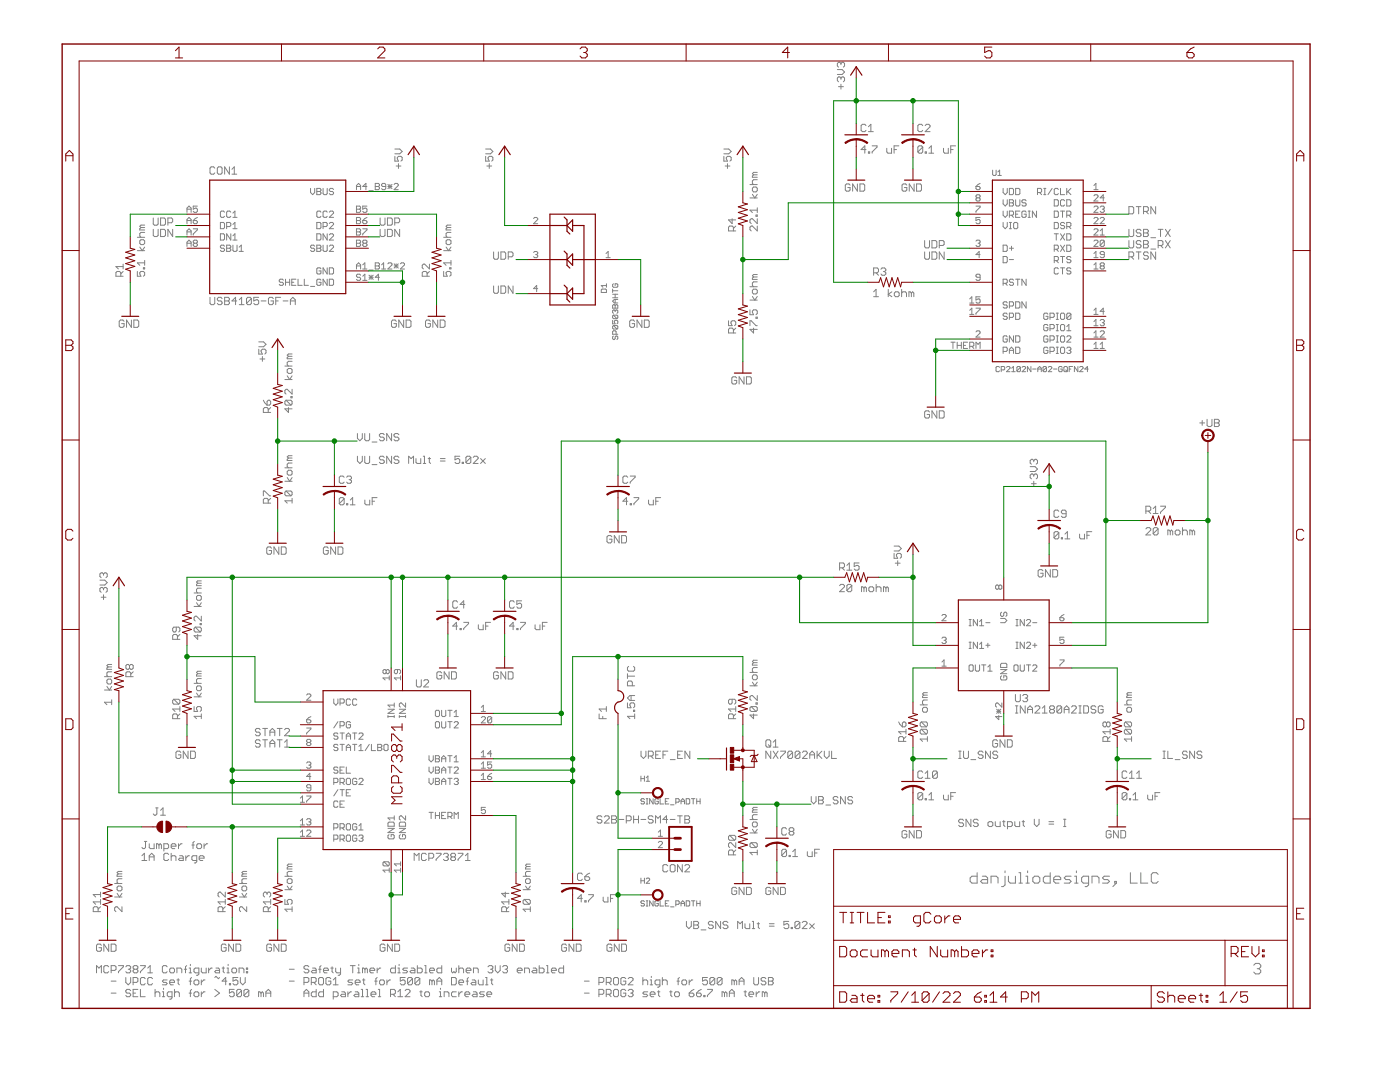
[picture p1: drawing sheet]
<svg xmlns="http://www.w3.org/2000/svg" width="279mm" height="216mm" viewBox="0 0 279 216" stroke-linecap="round" stroke-linejoin="round" font-family="sans-serif">
<g fill="none" stroke="#808080" stroke-width=".2">
<path d="M167.1 13.9h1l.5 .5-.5 .5h-1M167.3 17.3h1M167.8 15.6l.3-.3h.2l.3 .3v.5l-.3 .2M167.8 12.7l.3-.3h.2l.3 .3v.4l-.3 .3M167.8 12.7v.2M167.8 15.6v.2M167.8 16.8v1M167.8 15.6l-.2-.3h-.3l-.2 .3v.5l.2 .2M167.8 12.7l-.2-.3h-.3l-.2 .3v.4l.2 .3M42.9 33.5l-.3-.2h-.5l-.2 .2v1l.2 .3h.5l.3-.3M43.6 33.3h.5l.2 .2v1l-.2 .3h-.5l-.2-.3v-1zM45.8 33.3v1.5l-1-1.5v1.5"/>
<path d="M46.3 33.8l.5-.5v1.5M46.3 34.8h.9M62 37.6v.8l.4 .4 .4-.4v-.8M63.2 37.6h.7l.2 .2-.2 .4 .2 .4-.2 .2h-.7zM63.2 38.2h.7M64.5 37.6v1l.2 .2h.4l.2-.2v-1M66.6 37.8l-.2-.2h-.5l-.2 .4 .2 .2h.5l.2 .4-.2 .2h-.5l-.2-.2M71.1 37.8v-.8l.5-.4 .4 .4v.8M71.1 37.2h.9M73.2 37.2h-.8l.6-.6v1.2M73.6 38.1h.9M74.9 36.6h.6l.2 .2-.2 .4 .2 .4-.2 .2h-.6z"/>
<path d="M74.9 37.2h.6M77 37.2h-.7l-.1-.2 .1-.4h.5l.2 .2v.8l-.2 .2h-.5l-.1-.2M77.4 37.2h.8M77.4 36.8l.8 .8M77.8 36.8v.8M78.2 36.8l-.8 .8M78.7 36.8l.2-.2h.4l.2 .2v.2l-.8 .8h.8M78.8 31.2v1h.7l-.2-.5v-.3l.2-.2h.5l.3 .2v.5l-.3 .3M78.8 29.7h1l.5 .5-.5 .5h-1M79.1 33.1h.9M79.5 32.7v.9M96.9 31.2v1h.7l-.2-.5v-.3l.2-.2h.5l.3 .2v.5l-.3 .3"/>
<path d="M96.9 29.7h1l.5 .5-.5 .5h-1M97.2 33.1h.9M97.6 32.7v.9M144.5 31.2v1h.7l-.3-.8 .3-.2h.5l.2 .2v.5l-.2 .3M144.5 29.7h.9l.5 .5-.5 .5h-.9M144.7 33.1h1M145.2 32.7v.9M149.7 39.5h1.4M149.7 36.8h1.4M150.2 38.8l.4 .7 .5-.7M150.4 37.3h.5l.2 .3v.4l-.2 .3h-.5l-.2-.3v-.4zM150.4 34.9l-.2 .2v.3h.9"/>
<path d="M150.4 34.9h.7M151.1 35.9h-.7l-.2 .2v.5l.2 .2M151.1 34.4h-.7l-.2 .2 .2 .3M169.7 36.9l-.3-.2h-.5l-.2 .2v1l.2 .2h.5l.3-.2v-.5h-.5M171.1 36.7v1.4l-.9-1.4v1.4M171.6 36.7h.7l.3 .2v1l-.3 .2h-.7zM172.8 29.8h-.9l.7-.7v1.5M172.8 25.1l-.2-.3h-.5l-.2 .3v.9l.2 .3h.5l.2-.3M173.3 30.3h.3v.3h-.3zM173.3 26.3h1M173.3 25.3l.5-.5v1.5M174.1 29.1h.9v.3l-.9 .9v.3"/>
<path d="M177 29.6v.7l.2 .3h.7v-1M178.4 29.8h.5M179.4 29.1h-1v1.5M181 36.9l-.3-.2h-.4l-.3 .2v1l.3 .2h.4l.3-.2v-.5h-.5M182.4 36.7v1.4l-.9-1.4v1.4M182.9 36.7h.8l.2 .2v1l-.2 .2h-.8zM184.1 29.4v.9l-.2 .3h-.5l-.2-.3M184.1 29.4l-.2-.3h-.5l-.2 .3v.9M184.1 25.1l-.2-.3h-.5l-.2 .3v.9l.2 .3h.5l.2-.3M184.1 29.4l-.9 .9M184.6 30.3h.3v.3h-.3zM184.6 25.1l.3-.3h.5l.2 .3v.2l-1 1h1"/>
<path d="M185.4 30.6h.9M185.4 29.6l.5-.5v1.5M188.3 29.6v.7l.2 .3h.8v-1M189.7 29.8h.5M190.7 29.1h-1v1.5M194.8 37.2h.6l.2 .4-.2 .2h-.4l-.2-.2zM195 39.5l-.2-.2 .2-.4h.4l.2 .2-.2 .4M195 39.5l-.2 .2 .2 .4h.4l.2-.2-.2-.4M195 39.5h.4M195.6 36.6l-.8 .6M198.1 34v.8l.2 .2h.3l.2-.2v-.8M199.1 35h.7"/>
<path d="M199.1 34.3l.4-.3v1M200.2 37.6v.8l.4 .4 .4-.4v-.8M200.2 39.9v.8l.4 .4 .4-.4v-.8M201.4 37.6h.7l.2 .2v.8l-.2 .2h-.7zM201.4 39.9h.7l.2 .2-.2 .4 .2 .4-.2 .2h-.7zM202.7 39.9v1l.2 .2h.4l.2-.2v-1M202.7 37.6h.6l.2 .2v.8l-.2 .2h-.6zM207.1 38.4h.6l.2-.2v-.4l-.2-.2h-.6v1.2M207.5 38.4l.4 .4M208.3 37.6h.4M208.3 38.8h.4M208.5 37.6v1.2"/>
<path d="M210 37.6l-.9 1.2M210.4 39.9h.6l.2 .2v.8l-.2 .2h-.6zM211.2 37.8l-.2-.2h-.4l-.2 .2v.8l.2 .2h.4l.2-.2M211.6 37.6v1.2h.9M212.9 39.9h.6l.2 .2v.8l-.2 .2h-.6zM212.9 37.6v1.2M213.1 38.2l.6 .6M213.7 37.6l-.8 .8M218.3 37.8h.8M218.3 39.1l.2-.2h.4l.2 .2v.2l-.8 .8h.8M218.3 37l.4-.4v1.2M220.4 39.5h-.8l.6-.6v1.2"/>
<path d="M24.1 55.1v-.7l-.2-.2h-.5l-.3 .2v.7h1.5M24.6 52.7v1M24.6 54.2l-.5 .5M24.6 53.2h-1.5l.5 .5M27.4 54.2v.9h.7l-.2-.4v-.3l.2-.2h.5l.3 .2v.5l-.3 .2M27.4 50h1.5M27.4 47.3h1.5M27.9 49.3l.5 .7 .5-.7M28.1 45.4l-.2 .2v.3h1M28.1 47.8h.5l.3 .3v.5l-.3 .2h-.5l-.2-.2v-.5zM28.1 45.4h.8M28.6 53.4h.3v.3h-.3z"/>
<path d="M28.9 46.4h-.8l-.2 .2v.5l.2 .2M28.9 52v.9M28.9 52.5h-1.5l.5 .4M28.9 44.9h-.8l-.2 .2 .2 .3M30.6 43.5v1.2l.2 .2h.5l.3-.2v-1.2M30.6 45.8v1.2l.2 .2h.5l.3-.2v-1.2M32 43.5h.8l.2 .2v1l-.2 .2h-.8zM32 45.8h.8l.2 .2v1l-.2 .2h-.8zM33.5 44.4h.7l.3-.2v-.5l-.3-.2h-.7v1.4M34.5 45.8v1.4l-1-1.4v1.4M37.3 42.4v-.9l.4-.4 .4 .4v.9M37.3 44.6v-.8l.4-.4 .4 .4v.8"/>
<path d="M37.3 46.9v-.8l.4-.4 .4 .4v.8M37.3 49.2v-.9l.4-.4 .4 .4v.9M37.3 41.7h.8M37.3 44h.8M37.3 46.3h.8M37.3 48.5h.8M38.6 44h.6l.2 .4-.2 .2h-.4l-.2-.2zM38.6 45.7h.8v.2l-.8 .8v.2M38.8 48.5l-.2 .2 .2 .5h.4l.2-.2-.2-.5M38.8 48.5l-.2-.2 .2-.4h.4l.2 .2-.2 .4M38.8 48.5h.4M39.4 41.1h-.8v.6l.4-.2 .4 .2v.5l-.2 .2h-.4l-.2-.2"/>
<path d="M39.4 43.4l-.8 .6M41.9 59.3v1.2l.2 .3h.5l.3-.3v-1.2M44 44.4h.6l.2 .2v.8l-.2 .2h-.6zM44 46.7h.6l.2 .2v.8l-.2 .2h-.6zM44.3 59.6l-.2-.3h-.5l-.2 .3v.2l.2 .2h.5l.2 .3v.2l-.2 .3h-.5l-.2-.3M44.8 42.3l-.2-.2h-.4l-.2 .2v.9l.2 .2h.4l.2-.2M44.8 49.1l-.2-.2h-.4l-.2 .4 .2 .2h.4l.2 .5-.2 .2h-.4l-.2-.2M44.8 59.3h.8l.2 .3v.2l-.2 .2 .2 .3v.2l-.2 .3h-.8zM45.2 45.2h.6l.3-.2v-.4l-.3-.2h-.6v1.2M45.2 48.9h.6l.3 .2-.3 .4 .3 .5-.3 .2h-.6zM45.2 49.5h.6M46.1 42.3l-.3-.2h-.4l-.2 .2v.9l.2 .2h.4l.3-.2"/>
<path d="M46.1 46.7v1.2l-.9-1.2v1.2M46.5 48.9v1.1l.2 .2h.4l.2-.2v-1.1M46.5 43.4h.8M46.5 42.5l.4-.4v1.3M46.5 44.8l.4-.4v1.2M46.5 47.1l.4-.4v1.2M46.5 45.6h.8M46.5 47.9h.8M47.7 50.2h.9M47.7 49.3l.5-.4v1.3M47.8 59.8l.4-.5v1.5M50.2 59.6l-.3-.3h-.5l-.2 .3v.9"/>
<path d="M50.2 59.6v.9l-.3 .3h-.5l-.2-.3M50.2 59.6l-1 .9M51.6 59.3h-.9v.7l.4-.2h.3l.2 .2v.5l-.2 .3h-.5l-.2-.3M54.5 59.6l-.2-.3h-.5l-.2 .3v.9l.2 .3h.5l.2-.3v-.5h-.4M56 59.3h-1v1.5M56.6 55.9l-.3-.2h-.4l-.2 .2 .2 .4h.4l.3 .2-.3 .4h-.4l-.2-.2M57 56.3h.8M57 55.7v1.2M57.8 55.7v1.2M58.2 56.3h.4M59.1 55.7h-.9v1.2h.9M59.5 55.7v1.2h.8"/>
<path d="M60.7 55.7v1.2h.9M62 57.1h.8M62.8 49.1l-.2-.2h-.4l-.2 .2 .2 .4h.4l.2 .2-.2 .5h-.4l-.2-.2M63.2 44.4h.7l.2 .2v.8l-.2 .2h-.7zM63.2 46.7h.7l.2 .2v.8l-.2 .2h-.7zM63.2 48.9h.7l.2 .2-.2 .4 .2 .5-.2 .2h-.7zM63.2 49.5h.7M64.1 53.6l-.2-.2h-.5l-.2 .2v.9l.2 .2h.5l.2-.2v-.4h-.5M64.1 55.9l-.2-.2h-.5l-.2 .2v.8l.2 .2h.5l.2-.2v-.4h-.5M64.1 42.3l-.2-.2h-.5l-.2 .2v.9l.2 .2h.5l.2-.2M64.5 45.2h.6l.2-.2v-.4l-.2-.2h-.6v1.2M64.5 48.9v1.1l.2 .2h.4l.2-.2v-1.1"/>
<path d="M65.3 42.3l-.2-.2h-.4l-.2 .2v.9l.2 .2h.4l.2-.2M65.3 46.7v1.2l-.8-1.2v1.2M65.3 53.4v1.3l-.8-1.3v1.3M65.3 55.7v1.2l-.8-1.2v1.2M65.7 53.4h.7l.2 .2v.9l-.2 .2h-.7zM65.7 55.7h.7l.2 .2v.8l-.2 .2h-.7zM65.7 42.3l.2-.2h.5l.2 .2v.2l-.9 .9h.9M65.7 44.6l.2-.2h.5l.2 .2v.2l-.9 .8h.9M65.7 46.9l.2-.2h.5l.2 .2v.2l-.9 .8h.9M65.7 49.1l.2-.2h.5l.2 .2v.2l-.9 .9h.9M71.1 41.7h.7M71.1 41.1h.7l.2 .2-.2 .4 .2 .5-.2 .2h-.7z"/>
<path d="M71.1 45.7h.7l.2 .2-.2 .4 .2 .4-.2 .2h-.7zM71.1 44h.7M71.1 43.4h.7l.2 .2-.2 .4 .2 .4-.2 .2h-.7zM71.1 47.9h.7l.2 .2-.2 .4 .2 .5-.2 .2h-.7zM71.1 46.3h.7M71.1 48.5h.7M71.1 53.7v-.8l.5-.4 .4 .4v.8M71.1 53.1h.9M72 54.9l-.2-.2h-.4l-.3 .2 .3 .4h.4l.2 .5-.2 .1h-.4l-.3-.1M72.4 52.9l.4-.4v1.2M72.4 55.1l.4-.4v1.2M72.4 45.7h.8v.2l-.8 .8v.2"/>
<path d="M72.4 44h.6l.2 .4-.2 .2h-.4l-.2-.2zM72.4 53.7h.8M72.4 55.9h.8M72.6 48.5l-.2-.2 .2-.4h.4l.2 .2-.2 .4M72.6 48.5h.4M72.6 48.5l-.2 .2 .2 .5h.4l.2-.2-.2-.5M73.2 41.1h-.8v.6l.4-.2 .4 .2v.5l-.2 .2h-.4l-.2-.2M73.2 43.4l-.8 .6M73.6 53.9h.9M73.6 55.3h.9M73.6 54.9l.9 .9M74.1 54.9v.9"/>
<path d="M74.5 54.9l-.9 .9M74.9 52.5h.6l.2 .1-.2 .5 .2 .4-.2 .2h-.6zM74.9 53.1h.6M75.7 55.3h-.8l.6-.6v1.2M75.9 43.5v1.2l.2 .2h.5l.2-.2v-1.2M75.9 45.8v1.2l.2 .2h.5l.2-.2v-1.2M76.2 53.7h.8M76.2 52.9l.4-.4v1.2M77.3 43.5h.7l.3 .2v1l-.3 .2h-.7zM77.3 45.8h.7l.3 .2v1l-.3 .2h-.7zM77.4 52.6l.2-.1h.4l.2 .1v.3l-.8 .8h.8M78.7 53.1h.8"/>
<path d="M78.7 52.6l.8 .9M78.8 44.4h.7l.3-.2v-.5l-.3-.2h-.7v1.4M79.1 52.6v.9M79.5 52.6l-.8 .9M79.8 45.8v1.4l-1-1.4v1.4M79.9 52.6l.2-.1h.4l.2 .1v.3l-.8 .8h.8M85.2 55.1v-.7l-.2-.2h-.5l-.2 .2v.7h1.4M85.7 52.7v1l-.9-1h-.3l-.2 .2v.5l.2 .3M85.7 54.2l-.5 .5M88.5 54.2v.9h.8l-.3-.4v-.3l.3-.2h.4l.3 .2v.5l-.3 .2M88.5 50h1.5M88.5 47.3h1.5"/>
<path d="M89 49.3l.5 .7 .5-.7M89.3 47.8h.4l.3 .3v.5l-.3 .2h-.4l-.3-.2v-.5zM89.3 45.4l-.3 .2v.3h1M89.3 45.4h.7M89.7 53.4h.3v.3h-.3zM90 52.5h-1.5l.5 .4M90 46.4h-.7l-.3 .2v.5l.3 .2M90 44.9h-.7l-.3 .2 .3 .3M90 52v.9M98.5 50.3v1.2l.2 .2h.5l.3-.2v-1.2M98.5 57.1v1.2l.2 .2h.5l.3-.2v-1.2M100 50.3h.7l.2 .2v1l-.2 .2h-.7z"/>
<path d="M100 57.1h.7l.2 .2v1l-.2 .2h-.7zM101.4 51.2h.8l.2-.2v-.5l-.2-.2h-.8v1.4M102.4 57.1v1.4l-1-1.4v1.4M106.5 43.6l.2-.2h.4l.2 .2v.2l-.8 .8h.8M106.5 50.4l.2-.2h.4l.2 .2-.2 .4M106.9 50.8h.2M107.1 50.8l.2 .2-.2 .4h-.4l-.2-.2M107.3 57.6h-.8l.6-.6v1.2M120.2 57.7h.7l.1 .1v.6h-1v-.6zM120.9 51.4h.9M120.9 50.6l.5-.4v1.2M121 56.6v.7"/>
<path d="M121 57h-1l.3 .3M122.3 57.7v.7M122.3 59.4h1M122.3 58.7h1M122.3 58h1M122.4 56.6l-.1 .2v.3l.1 .2h.7l.2-.2v-.3l-.2-.2h-.3v.4M122.8 58.7v.7M122.8 59.8v.7M123.3 59.8h-.7l-.3 .3 .3 .4h.7M146.1 43.6v1l-.7-.7h1.4M146.4 46.1v-.8l-.3-.2h-.5l-.2 .2v.8h1.4M146.8 45.1l-.4 .5"/>
<path d="M149.7 59.9h1.4M149.7 57.2h1.4M150.2 59.2l.4 .7 .5-.7M150.4 55.3l-.2 .2v.3h.9M150.4 57.7h.5l.2 .2v.5l-.2 .3h-.5l-.2-.3v-.5zM150.4 55.3h.7M150.9 42.9h.2v.3h-.2zM151.1 41.5v.9M151.1 43.6v1l-.9-1h-.3l-.2 .3v.5l.2 .2M151.1 45.1v1l-.9-1h-.3l-.2 .2v.5l.2 .3M151.1 41.9h-1.4l.5 .5M151.1 56.2h-.7l-.2 .3v.5l.2 .2"/>
<path d="M151.1 54.8h-.7l-.2 .2 .2 .3M174.3 58.2l.5-.5v1.5M174.3 59.2h1M174.3 54.4h.8l.2-.2v-.5l-.2-.2h-.8v1.4M174.8 54.4l.5 .5M175.8 53.7l.2-.2h.5l.3 .2v.3l-.3 .2M176.3 54.2h.2M176.5 54.2l.3 .2v.3l-.3 .2h-.5l-.2-.2M177.3 57.7v1.5M178 58.2l-.7 .5 .7 .5M178.5 58.5l.2-.3h.5l.3 .3v.4l-.3 .3h-.5l-.2-.3zM179.9 58.5l.3-.3h.5l.2 .3v.7"/>
<path d="M179.9 57.7v1.5M181.9 58.5l-.2-.3h-.3v1M181.9 58.5v.7M181.9 58.5l.2-.3 .3 .3v.7M184.5 48v1.2l.3 .3h.5l.2-.3v-1.2M184.5 50.3v1.2l.3 .2h.5l.2-.2v-1.2M186 48h.7l.3 .3v.9l-.3 .3h-.7zM186 50.3h.7l.3 .2v1l-.3 .2h-.7zM187.5 49h.7l.2-.3v-.4l-.2-.3h-.7v1.5M188.4 50.3v1.4l-.9-1.4v1.4M193.5 59.6l.5-.4v1.3M194.8 41.1h.8v.2l-.8 .9v.2"/>
<path d="M194.8 48.1l.2-.2h.4l.2 .2-.2 .4M195.2 48.5h.2M195.4 48.5l.2 .2-.2 .5h-.4l-.2-.2M195.6 59.2h-.8v.7l.6-.3 .2 .3v.4l-.2 .2h-.4l-.2-.2M195.6 43.4h-.8v.6l.6-.2 .2 .2v.4l-.2 .2h-.4l-.2-.2M195.6 55.3h-.6l-.2-.2 .2-.4h.4l.2 .2v.9l-.2 .1h-.4l-.2-.1M195.6 50.8h-.8l.6-.6v1.2M200.2 51.2h.6l.2 .2v.8l-.2 .2h-.6zM200.2 56.5h.6l.2-.2v-.4l-.2-.2h-.6v1.2M200.2 42.1v.8l.4 .5 .4-.5v-.8M200.2 44.4v.8l.4 .4 .4-.4v-.8M200.2 48.9h.6l.2 .2v.9l-.2 .2h-.6z"/>
<path d="M200.6 56.5l.4 .4M201.4 42.9h.7l.2-.2v-.4l-.2-.2h-.7v1.3M201.4 45.6h.5M201.4 44.4h.5M201.4 49.5h.9M201.4 40.5h.7M201.4 51.8h.9M201.7 44.4v1.2M201.9 42.9l.4 .5M201.9 49.1v.9M202.3 55.9l-.2-.2h-.4l-.3 .2 .3 .4h.4l.2 .2-.2 .4h-.4l-.3-.2M202.5 44.4h.4l.2 .2v.8l-.2 .2h-.4l-.2-.2v-.8z"/>
<path d="M202.7 55.7h.8M202.7 42.7h.4M203.1 55.7v1.2M203.5 42.1h-.8v1.3h.8M204.8 42.3l-.2-.2h-.4l-.3 .2v.9l.3 .2h.4l.2-.2v-.5h-.4M204.8 40.1l-.2-.2h-.4l-.3 .2 .3 .4h.4l.2 .2-.2 .4h-.4l-.3-.2M204.8 55.7v1.2l-.9-1.2v1.2M205.2 42.1h.4M205.2 43.4h.4M205.4 42.1v1.3M206.9 42.1v1.3l-.9-1.3v1.3M210.4 44.4h.6l.2 .2v.8l-.2 .2h-.6z"/>
<path d="M210.4 42.1h.6l.2 .2v.9l-.2 .2h-.6zM210.4 46.7h.8M210.4 49.7h.6l.2-.2v-.4l-.2-.2h-.6v1.3M210.4 52h.6l.2-.2v-.4l-.2-.2h-.6v1.2M210.8 46.7v1.2M210.8 49.7l.4 .5M210.8 52l.4 .4M211.2 53.6l-.2-.2h-.4l-.2 .2v.9l.2 .2h.4l.2-.2M211.6 53.4h.9M211.6 42.1h.9M211.6 51.2h.9M211.6 46.7l.9 1.2"/>
<path d="M211.6 48.9l.9 1.3M212 42.1v1.3M212 51.2v1.2M212 53.4v1.3M212.5 44.6l-.2-.2h-.4l-.3 .2 .3 .4h.4l.2 .2-.2 .4h-.4l-.3-.2M212.5 40.1l-.2-.2h-.4l-.3 .2v.8l.3 .2h.4l.2-.2M212.5 46.7l-.9 1.2M212.5 48.9l-.9 1.3M212.9 42.9h.6l.2-.2v-.4l-.2-.2h-.6v1.3M212.9 45.2h.6l.2-.2v-.4l-.2-.2h-.6v1.2M212.9 46.7h.6l.2 .2v.8l-.2 .2h-.6zM212.9 48.9h.6l.2 .2v.9l-.2 .2h-.6z"/>
<path d="M213.3 42.9l.4 .5M213.3 45.2l.4 .4M213.7 53.6l-.2-.2h-.4l-.2 .2v.2l.2 .3h.4l.2 .4-.2 .2h-.4l-.2-.2M213.7 51.4l-.2-.2h-.4l-.2 .2v.2l.2 .2h.4l.2 .4-.2 .2h-.4l-.2-.2M218.3 41.3l.2-.2h.4l.2 .2v.2l-.8 .9h.8M218.3 45.9l.2-.2h.4l.2 .2v.2l-.8 .8h.8M218.3 43.6l.2-.2h.4l.2 .2v.2l-.8 .8h.8M218.3 48.1l.2-.2h.4l.2 .2v.2l-.8 .9h.8M218.3 53.7h.8M218.3 50.6l.4-.4v1.2M218.3 52.9l.4-.4v1.2M218.3 51.4h.8"/>
<path d="M219.6 41.3l.2-.2h.4l.2 .2-.2 .4M219.6 43.6l.2-.2h.4l.2 .2v.2l-.8 .8h.8M219.6 46.9h.8M219.6 46.1l.4-.4v1.2M219.8 53.1l-.2-.2 .2-.4h.4l.2 .1-.2 .5M219.8 53.1h.4M219.8 53.1l-.2 .2 .2 .4h.4l.2-.2-.2-.4M220 41.7h.2M220.2 41.7l.2 .3-.2 .4h-.4l-.2-.2M220.4 48.1l-.2-.2h-.4l-.2 .2v.9M220.4 48.1v.9l-.2 .2h-.4l-.2-.2M220.4 50.8h-.6l-.2-.2 .2-.4h.4l.2 .2v.8l-.2 .2h-.4l-.2-.2"/>
<path d="M220.4 48.1l-.8 .9M225.3 51.2h.7l.3-.2v-.5l-.3-.2h-.7v1.4M225.3 45.8v1.2l.2 .2h.5l.3-.2v-1.2M225.3 48v1.2l.2 .3h.5l.3-.3v-1.2M225.3 41.2h.7l.3 .3v.9l-.3 .3h-.7zM225.8 51.2l.5 .5M226.8 50.3h.9M226.8 41.2h.9M227.2 41.2v1.5M227.2 50.3v1.4M227.7 48.3l-.2-.3h-.5l-.2 .3v.2l.2 .2h.5l.2 .3v.2l-.2 .3h-.5l-.2-.3M227.7 46l-.2-.2h-.5l-.2 .2v.2l.2 .3h.5l.2 .2v.3l-.2 .2h-.5l-.2-.2"/>
<path d="M228.2 45.8h.7l.3 .2v.2l-.3 .3 .3 .2v.3l-.3 .2h-.7zM228.2 42.2h.7l.3-.2v-.5l-.3-.3h-.7v1.5M228.2 48h.7l.3 .3v.2l-.3 .2 .3 .3v.2l-.3 .3h-.7zM228.2 46.5h.7M228.2 48.7h.7M228.7 42.2l.5 .5M229.2 50.5l-.3-.2h-.4l-.3 .2v.3l.3 .2h.4l.3 .2v.3l-.3 .2h-.4l-.3-.2M229.7 47.4h.9M229.7 49.7h.9M230.6 41.2v1.5l-.9-1.5v1.5M230.6 50.3v1.4l-.9-1.4v1.4M231.1 49h.8l.2-.3v-.4l-.2-.3h-.8v1.5"/>
<path d="M231.1 45.8h1M231.6 45.8v1.4M231.6 49l.5 .5M232.6 45.8l1 1.4M232.6 48l1 1.5M233.6 45.8l-1 1.4M233.6 48l-1 1.5M24.8 64.1l-.3-.2h-.5l-.2 .2v1l.2 .2h.5l.3-.2v-.5h-.5M26.2 63.9v1.4l-.9-1.4v1.4M26.7 63.9h.7l.3 .2v1l-.3 .2h-.7zM44.8 60h.8M47.2 60h-.9l.7-.7v1.5"/>
<path d="M47.8 60.8h.9M51.6 69.7v1h.8l-.3-.5v-.3l.3-.2h.5l.2 .2v.5l-.2 .3M51.6 68.2h1l.5 .5-.5 .5h-1M51.9 71.6h1M52.1 60h1M52.4 71.1v1M52.6 79.9l.7 .9M53.5 79.9h.3l.2 .2v.5l-.2 .2h-.5v-.7zM55 60h.5M56.5 60h1M56.9 75.7h1.4M56.9 73h1.4"/>
<path d="M57.1 79.9l-.2 .2v.5l.2 .2h1M57.1 79.9h1l.2 .2v.5l-.2 .2M57.1 79.9l1 .9M57.3 73.8l.3-.3h.5l.2 .3v.5l-.2 .2h-.5l-.3-.2zM57.3 75l.5 .7 .5-.7M57.6 71.1l-.3 .3v.2h1M57.6 71.1h.7M58 60h.9M58 60.8v-1l.4-.5 .5 .5v1M58.1 79.1h.2v.3h-.2zM58.3 70.6h-.7l-.3 .3 .3 .2M58.3 77.7v.9l-1-.9h-.2l-.2 .2v.5l.2 .2"/>
<path d="M58.3 72.1h-.7l-.3 .2v.5l.3 .2M79.1 64.1l-.3-.2h-.4l-.3 .2v1l.3 .2h.4l.3-.2v-.5h-.5M80.6 63.9v1.4l-1-1.4v1.4M81 63.9h.8l.2 .2v1l-.2 .2h-.8zM85.9 64.1l-.3-.2h-.4l-.3 .2v1l.3 .2h.4l.3-.2v-.5h-.5M87.4 63.9v1.4l-1-1.4v1.4M87.8 63.9h.8l.2 .2v1l-.2 .2h-.8zM122.3 61l.1-.2 .4 .2 .3-.2 .2 .2v.5h-1zM122.3 63.9v.7h.5l-.2-.3 .2-.4h.3l.2 .2v.4l-.2 .1M122.4 67.1l-.1 .1v.4l.1 .2 .4-.2v-.4l.2-.1 .3 .1v.4l-.2 .2M122.4 62.9l-.1 .2v.3l.1 .2h.7M122.4 65l-.1 .1v.4l.1 .2h.7"/>
<path d="M122.4 62.9h.7l.2 .2v.3l-.2 .2M122.4 65h.7l.2 .1v.4l-.2 .2M122.4 65l.7 .7M122.4 62.9l.7 .7M122.8 62l-.2-.2-.3 .2v.4l.1 .1M122.8 61v.5M122.8 62v.2M122.8 62l.2-.2 .3 .2v.4l-.2 .1M123 66.7v-.5l-.2-.2h-.4l-.1 .2v.5h1M126.6 64.1l-.2-.2h-.5l-.2 .2v1l.2 .2h.5l.2-.2v-.5h-.4M128.1 63.9v1.4l-1-1.4v1.4M128.6 63.9h.7l.3 .2v1l-.3 .2h-.7z"/>
<path d="M145.4 64v1h.7l-.2-.5v-.2l.2-.3h.5l.2 .3v.4l-.2 .3M146.4 66.4v-.7l-.3-.2h-.5l-.2 .2v.7h1.4M146.8 65.5l-.4 .5M147 75.4l-.2-.2h-.5l-.3 .2v1l.3 .2h.5l.2-.2v-.5h-.5M148.5 75.2v1.4l-1-1.4v1.4M149 75.2h.7l.2 .2v1l-.2 .2h-.7zM149.7 65v-1h.2l1 1h.2M149.7 61.8v1h.7l-.2-.5v-.2l.2-.3h.5l.2 .3v.4l-.2 .3M150.4 65.5v.9l-.7-.7h1.4M150.9 63.3h.2v.2h-.2zM189.8 68.3h.8M190.2 68.3v1.2"/>
<path d="M191 68.3v1.2M191 68.9h.9M191.9 68.3v1.2M192.3 68.9h.4M193.1 68.3h-.8v1.2h.8M193.5 61.9l.5-.4v1.2M193.5 60.5h.9M193.5 69.1h.7l.2-.2v-.4l-.2-.2h-.7v1.2M193.5 62.7h.9M194 69.1l.4 .4M194.8 66.2l.2-.2h.4l.2 .2v.2l-.8 .9h.8M194.8 61.5h.8v.2l-.8 .8v.2"/>
<path d="M194.8 69.5v-1.2l.4 .4 .4-.4v1.2M199.5 73.3l-.2-.2h-.4l-.1 .2v.7l.1 .2h.4l.2-.2M199.8 73.8h.5l.2-.2v-.3l-.2-.2h-.5v1.1M200.2 70.1h.6l.2-.2v-.4l-.2-.2h-.6v1.2M200.9 73.3l.1-.2h.4l.2 .2v.2l-.7 .7h.7M201 62.7l-.2-.2h-.4l-.2 .2 .2 .4h.4l.2 .2-.2 .4h-.4l-.2-.2M201 60.4l-.2-.2h-.4l-.2 .2 .2 .5h.4l.2 .2-.2 .4h-.4l-.2-.2M201 67.2l-.2-.2h-.4l-.2 .2v.9l.2 .2h.4l.2-.2v-.5h-.4M201.4 61.1h.7l.2-.2v-.5l-.2-.2h-.7v1.3M201.4 63.3h.7l.2-.2v-.4l-.2-.2h-.7v1.2M201.4 70.5v-.8l.5-.4 .4 .4v.8M201.4 69.9h.9"/>
<path d="M201.9 74.2h.7M201.9 73.5l.3-.4v1.1M202.3 67v1.3l-.9-1.3v1.3M202.7 60.2h.6l.2 .2v.9l-.2 .2h-.6zM202.7 62.5h.6l.2 .2v.8l-.2 .2h-.6zM202.7 67h.6l.2 .2v.9l-.2 .2h-.6zM202.7 69.3h.6l.2 .2v.8l-.2 .2h-.6zM203.6 73.3v.7l-.1 .2h-.4l-.2-.2M203.6 73.3l-.1-.2h-.4l-.2 .2v.7M203.6 73.3l-.7 .7M204 73.3l.2-.2h.3l.2 .2v.2l-.7 .7h.7M204.8 60.2v1.3l-.9-1.3v1.3"/>
<path d="M205.7 73.1v1.1l-.7-1.1v1.1M206.1 73.6h.7M207.1 73.6h.7M207.1 74.2v-.7l.4-.4 .3 .4v.7M208.9 73.3l-.2-.2h-.4l-.1 .2v.7M208.9 73.3v.7l-.2 .2h-.4l-.1-.2M208.9 73.3l-.7 .7M209.1 65l-.2-.3h-.4l-.2 .3v.8l.2 .2h.4l.2-.2v-.4h-.4M209.1 67.2l-.2-.2h-.4l-.2 .2v.9l.2 .2h.4l.2-.2v-.5h-.4M209.1 69.5l-.2-.2h-.4l-.2 .2v.8l.2 .2h.4l.2-.2v-.4h-.4M209.1 62.7l-.2-.2h-.4l-.2 .2v.8l.2 .2h.4l.2-.2v-.4h-.4M209.2 73.3l.2-.2h.3l.2 .2v.2l-.7 .7h.7"/>
<path d="M209.5 67.9h.7l.2-.3v-.4l-.2-.2h-.7v1.3M209.5 70.1h.7l.2-.2v-.4l-.2-.2h-.7v1.2M209.5 63.3h.7l.2-.2v-.4l-.2-.2h-.7v1.2M209.5 65.6h.7l.2-.2v-.4l-.2-.3h-.7v1.3M210.2 73.6h.7M210.8 66h.4M210.8 67h.4M210.8 68.3h.4M210.8 69.3h.4M210.8 70.5h.4M210.8 62.5h.4M210.8 63.7h.4"/>
<path d="M210.8 64.7h.4M211 62.5v1.2M211 64.7v1.3M211 67v1.3M211 69.3v1.2M211.6 67.2l.3-.2h.4l.2 .2v.9l-.2 .2h-.4l-.3-.2zM211.6 62.7l.3-.2h.4l.2 .2v.8l-.2 .2h-.4l-.3-.2zM211.6 65l.3-.3h.4l.2 .3v.8l-.2 .2h-.4l-.3-.2zM211.6 69.5l.3-.2h.4l.2 .2v.8l-.2 .2h-.4l-.3-.2zM212 73.3l-.2-.2h-.3l-.2 .2v.7l.2 .2h.3l.2-.2v-.4h-.4M212.3 73.3l.2-.2h.4l.1 .2v.7l-.1 .2h-.4l-.2-.2zM212.7 73.8l.3 .4"/>
<path d="M212.9 65.2l.4-.5v1.3M212.9 69.5l.2-.2h.4l.2 .2-.2 .4M212.9 66h.8M212.9 67.2l.2-.2h.4l.2 .2v.2l-.8 .9h.8M213.3 69.9h.2M213.4 73.6h.3M213.5 69.9l.2 .2-.2 .4h-.4l-.2-.2M213.7 62.7v.8l-.2 .2h-.4l-.2-.2M213.7 62.7l-.2-.2h-.4l-.2 .2v.8M213.7 62.7l-.8 .8M214.1 73.1h-.7v1.1M215.1 73.1v1.1l-.7-1.1v1.1"/>
<path d="M215.5 73.3l.1-.2h.4l.2 .2v.2l-.7 .7h.7M217.2 73.6h-.7l.5-.5v1.1M218.3 67.3h.8M218.3 69.5h.8M218.3 61.9l.4-.4v1.2M218.3 64.2l.4-.4v1.2M218.3 66.4l.4-.4v1.3M218.3 68.7l.4-.4v1.2M218.3 62.7h.8M218.3 65h.8M219.6 66.2l.2-.2h.4l.2 .2v.2l-.8 .9h.8M219.6 69.5h.8"/>
<path d="M219.6 64l.2-.2h.4l.2 .2-.2 .4M219.6 68.7l.4-.4v1.2M220 64.4h.2M220.2 64.4l.2 .2-.2 .4h-.4l-.2-.2M220.4 62.1h-.8l.6-.6v1.2M52.6 98.9v-.9h.2l1 .9h.2M53.5 82.3v-.7l-.2-.3h-.5l-.2 .3v.7h1.4M54 81.3l-.5 .5M54 99.4l-.5 .5M56.9 96h1.4M56.9 93.3h1.4M57.1 98l-.2 .2v.5l.2 .2h1"/>
<path d="M57.1 98h1l.2 .2v.5l-.2 .2M57.1 98l1 .9M57.3 94.1l.3-.3h.5l.2 .3v.5l-.2 .2h-.5l-.3-.2zM57.3 95.3l.5 .7 .5-.7M57.6 81.3v1l-.7-.7h1.4M57.6 91.4l-.3 .3v.2h1M57.6 91.4h.7M58.3 99.9h-1.4l.4 .5M58.3 99.4v1M58.3 92.4h-.7l-.3 .2v.5l.3 .2M58.3 90.9h-.7l-.3 .3 .3 .2M68.7 95.2l-.3-.2h-.4l-.3 .2v1l.3 .2h.4l.3-.2"/>
<path d="M68.7 99.5l-.3-.2h-.4l-.3 .2v1M68.7 99.5v1l-.3 .2h-.4l-.3-.2M68.7 99.5l-1 1M69.2 95.2l.2-.2h.5l.2 .2v.3l-.2 .2M69.7 95.7h.2M69.9 95.7l.2 .2v.3l-.2 .2h-.5l-.2-.2M69.9 99.8l.5-.5v1.4M71.3 86.5v1l.5 .4 .5-.4v-1M71.3 91v1l.5 .5 .5-.5v-1M72.8 86.5v1.2l.2 .2h.5l.3-.2v-1.2M72.8 91v1.2l.2 .3h.5l.3-.3v-1.2M72.8 99.8v.7l.3 .2h.7v-.9"/>
<path d="M74.3 92.7h.9M74.3 88.2h.9M75.2 99.3h-.9v1.4M76.7 91.3l-.3-.3h-.4l-.3 .3v.2l.3 .3h.4l.3 .2v.2l-.3 .3h-.4l-.3-.3M76.7 86.7l-.3-.2h-.4l-.3 .2v.3l.3 .2h.4l.3 .3v.2l-.3 .2h-.4l-.3-.2M78.1 86.5v1.4l-.9-1.4v1.4M78.1 91v1.5l-.9-1.5v1.5M79.6 91.3l-.2-.3h-.5l-.3 .3v.2l.3 .3h.5l.2 .2v.2l-.2 .3h-.5l-.3-.3M79.6 86.7l-.2-.2h-.5l-.3 .2v.3l.3 .2h.5l.2 .3v.2l-.2 .2h-.5l-.3-.2M81.6 92.5v-1.5l.4 .5 .5-.5v1.5M83 91.5v.7l.2 .3h.8v-1M84.5 92.5h.5"/>
<path d="M84.5 91h.2v1.5M85.4 91.5h.5M85.7 91.3v.9l.2 .3M87.9 91.5h.9M87.9 92h.9M91.8 91h-1v.8l.5-.3h.2l.3 .3v.4l-.3 .3h-.5l-.2-.3M92.2 92.2h.3v.3h-.3zM94 91.3v.9l-.3 .3h-.5l-.2-.3M94 91.3l-.3-.3h-.5l-.2 .3v.9M94 91.3l-1 .9M94.4 91.3l.3-.3h.5l.2 .3v.2l-1 1h1M95.9 91.5l1 1"/>
<path d="M96.9 91.5l-1 1M125.3 95.2l-.3-.2h-.4l-.3 .2v1l.3 .2h.4l.3-.2M125.8 95h.9v.2l-.9 1v.2M126.5 99.3h1v.2l-1 1v.2M129.4 99.8v.7l.3 .2h.7v-.9M131.8 99.3h-.9v1.4M185.5 82.2l-.2-.2h-.5l-.3 .2v1l.3 .2h.5l.2-.2v-.5h-.5M187 82v1.4l-1-1.4v1.4M187.5 82h.7l.2 .2v1l-.2 .2h-.7zM205.6 93.1h1l.5 .5-.5 .5h-1M205.8 96.5h1M206.3 91.9v.2"/>
<path d="M206.3 94.8v.3M206.3 96v1M206.3 94.8l-.2-.2h-.3l-.2 .2v.5l.2 .2M206.3 91.9l-.2-.2h-.3l-.2 .2v.5l.2 .2M206.3 94.8l.3-.2h.2l.3 .2v.5l-.3 .2M206.3 91.9l.3-.2h.2l.3 .2v.5l-.3 .2M239.4 84.4h1M239.9 83.9v1M240.9 83.7v1.2l.3 .2h.4l.3-.2v-1.2M242.4 84.4h.7M242.4 83.7h.7l.2 .2v.3l-.2 .2 .2 .2v.3l-.2 .2h-.7zM19.9 115.8h1l.5 .4-.5 .5h-1"/>
<path d="M20.2 119.2h.9M20.7 114.5v.3M20.7 117.5v.2M20.7 118.7v.9M20.7 117.5l-.3-.3h-.2l-.3 .3v.4l.3 .3M20.7 114.5l-.3-.2h-.2l-.3 .2v.5l.3 .3M20.7 117.5l.2-.3h.2l.3 .3v.4l-.3 .3M20.7 114.5l.2-.2h.2l.3 .2v.5l-.3 .3M38.7 118.3h1.5M39.5 118.8h.4l.3 .3v.4l-.3 .3h-.4l-.3-.3v-.4zM39.5 116.4l-.3 .2v.3h1M39.5 116.4h.7"/>
<path d="M40.2 117.4h-.7l-.3 .2v.5l.3 .2M40.2 115.9h-.7l-.3 .2 .3 .3M53.5 100.4v-.7l-.2-.3h-.5l-.2 .3v.7h1.4M54.2 109.4l-.2-.3h-.5l-.3 .3v.9l.3 .3h.5l.2-.3v-.4h-.5M55.6 109.1v1.5l-.9-1.5v1.5M56.1 109.1h.8l.2 .3v.9l-.2 .3h-.8zM65.5 109.4l-.2-.3h-.5l-.3 .3v.9l.3 .3h.5l.2-.3v-.4h-.5M67 109.1v1.5l-1-1.5v1.5M67.5 109.1h.7l.2 .3v.9l-.2 .3h-.7zM69.2 100.5h.2v.2h-.2zM69.9 100.7h1M74.3 100h.5"/>
<path d="M104.1 119.9h-1v.7l.5-.2h.3l.2 .2v.5l-.2 .2h-.5l-.3-.2M122.1 107.1l-.2-.2h-.5l-.3 .2v1l.3 .2h.5l.2-.2v-.5h-.5M123.6 106.9v1.4l-1-1.4v1.4M124.1 106.9h.7l.2 .2v1l-.2 .2h-.7zM125.3 100h-1l.7-.7v1.4M125.8 100.5h.2v.2h-.2zM130.9 100h.5M167.6 116.9l.2-.3h.5l.2 .3v.2l-.9 1h.9M167.6 113.3h.7l.2-.2v-.5l-.2-.3h-.7v1.5M168 113.3l.5 .5M169 112.8l.5-.5v1.5M169 113.8h1"/>
<path d="M170 116.9v.9l-.3 .3h-.4l-.3-.3M170 116.9l-.3-.3h-.4l-.3 .3v.9M170 116.9l-1 .9M171.4 112.3h-.9v.8l.5-.3h.2l.2 .3v.4l-.2 .3h-.5l-.2-.3M172.4 117.3l-.2-.2h-.3v1M172.4 117.3v.8M172.4 117.3l.3-.2 .2 .2v.8M173.4 117.3l.2-.2h.5l.3 .2v.5l-.3 .3h-.5l-.2-.3zM174.9 117.3l.2-.2h.5l.2 .2v.8M174.9 116.6v1.5M176.8 117.3l.2-.2 .3 .2v.8M176.8 117.3l-.2-.2h-.3v1"/>
<path d="M176.8 117.3v.8M178.4 110.4v1h.8l-.3-.5v-.2l.3-.3h.4l.3 .3v.4l-.3 .3M178.4 109h1l.5 .5-.5 .4h-1M178.7 112.4h.9M179.2 111.9v1M199.3 116.9l-.2-.2-.4 .2v.5l.2 .2 .4-.2M199.3 116.9l.2-.2 .4 .2v.5l-.2 .2-.4-.2M199.3 116.9v.5M208.2 113.9l-.3-.2h-.5l-.2 .2v1l.2 .2h.5l.3-.2v-.5h-.5M209.6 113.7v1.4l-1-1.4v1.4M210.1 113.7h.7l.3 .2v1l-.3 .2h-.7zM211.3 106.3v1l-.2 .2h-.5l-.2-.2"/>
<path d="M211.3 102l-.2-.2h-.5l-.2 .2v1l.2 .2h.5l.2-.2M211.3 106.3l-.2-.2h-.5l-.2 .2v1M211.3 106.3l-.9 1M211.8 107.3h.2v.2h-.2zM212.5 106.6l.5-.5v1.4M212.5 107.5h1M212.8 102.5h-.8l-.2-.2v-.3l.2-.2h.5l.3 .2v1l-.3 .2h-.5l-.2-.2M215.5 106.6v.7l.2 .2h.7v-.9M216.9 106.8h.5M217.9 106.1h-1v1.4M228.7 105.5l.2-.2h.5l.3 .2v.3l-1 .9h1M228.7 102h.7l.3-.3v-.4l-.3-.3h-.7v1.5"/>
<path d="M229.2 102l.5 .5M230.1 101.5l.5-.5v1.5M230.1 102.5h1M231.1 105.5l-.2-.2h-.5l-.3 .2v1M231.1 105.5v1l-.2 .2h-.5l-.3-.2M231.1 105.5l-1 1M231.6 101h1v.3l-1 .9v.3M233.6 106l-.3-.2h-.2v.9M233.6 106v.7M233.6 106l.2-.2 .2 .2v.7M234.8 105.8h.4l.3 .2v.5l-.3 .2h-.4l-.3-.2v-.5zM236 106l.2-.2h.5l.3 .2v.7"/>
<path d="M236 105.3v1.4M237.9 106l-.2-.2h-.3v.9M237.9 106v.7M237.9 106l.3-.2 .2 .2v.7M20.8 137.7h1.5M20.8 135h1.5M21.3 137l.5 .7 .5-.7M21.6 135.5h.5l.2 .2v.5l-.2 .3h-.5l-.3-.3v-.5zM21.6 133.1l-.3 .2v.3h1M21.6 133.1h.7M22.3 134h-.7l-.3 .3v.5l.3 .2M22.3 139.6v1"/>
<path d="M22.3 132.6h-.7l-.3 .2 .3 .3M25.8 132.8l-.2-.2h-.2l-.3 .2v.5l.3 .3h.2l.2-.3M25.8 132.8l.3-.2h.2l.3 .2v.5l-.3 .3h-.2l-.3-.3M25.8 132.8v.5M26.1 135v-.7l-.3-.3h-.4l-.3 .3v.7h1.5M26.6 134l-.5 .5M34.7 139.5l-.2 .3v.5l.2 .2h1M34.7 139.5h1l.2 .3v.5l-.2 .2M34.7 139.5l1 1M35.2 125.1v.8l-.3 .2h-.2l-.2-.2v-.5l.2-.3h1l.2 .3v.5l-.2 .2M35.4 127.6v-.7l-.2-.3h-.5l-.2 .3v.7h1.4M35.9 126.6l-.5 .5"/>
<path d="M38.7 121h1.5M38.7 139h1.5M38.7 136.4h1.5M39 125.1l-.3 .3v.5l.3 .2h.9M39 125.1h.9l.3 .3v.5l-.3 .2M39 125.1l.9 1M39.2 137.1l.3-.2h.4l.3 .2v.5l-.3 .2h-.4l-.3-.2zM39.2 120.3l.5 .7 .5-.7M39.2 138.3l.5 .7 .5-.7M39.5 126.6v1l-.8-.7h1.5M39.5 134.4l-.3 .3v.2h1M39.5 134.4h.7"/>
<path d="M39.9 124.4h.3v.3h-.3zM40.2 123v.9l-1-.9h-.2l-.3 .2v.5l.3 .2M40.2 135.4h-.7l-.3 .2v.5l.3 .3M40.2 133.9h-.7l-.3 .3 .3 .2M61.2 138.7l.2-.2h.4l.2 .2v.2l-.8 .8h.8M66.6 139.5v.8l.4 .4 .4-.4v-.8M70 139.7l-.3-.2h-.4l-.2 .2v.8l.2 .2h.4l.3-.2M71.2 139.7l-.2-.2h-.4l-.2 .2v.8l.2 .2h.4l.2-.2M77.1 133.8l-.2-.2-.5 .2v.4l.2 .2 .5-.2M77.1 133.8l.2-.2 .4 .2v.4l-.2 .2-.4-.2M77.1 133.8v.4M77.7 135.3h-1.3l.5 .4"/>
<path d="M77.7 134.9v.8M79.3 133.6v.6l-.2 .2-.4-.2v-.4l.2-.2h.8l.2 .2v.4l-.2 .2M79.9 135.3h-1.2l.4 .4M79.9 134.9v.8M83.1 135.6v1.2l.3 .3h.4l.3-.3v-1.2M84.6 135.9l.2-.3h.5l.2 .3v.2l-.9 1h.9M88.2 134.3l-.3-.3h-.5l-.2 .3v1l.2 .2h.5l.3-.2v-.5h-.5M89.6 134v1.5l-1-1.5v1.5M90.1 134h.7l.3 .3v1l-.3 .2h-.7zM91.3 124.9h-.9l.7-.7v1.4M91.3 120.1l-.2-.2h-.5l-.2 .2v1l.2 .2h.5l.2-.2M91.8 125.4h.3v.2h-.3z"/>
<path d="M92.5 124.2h1v.2l-1 1v.2M92.8 120.6h-1l.7-.7v1.4M95.5 124.7v.7l.2 .2h.7v-.9M96.9 124.9h.5M97.9 124.2h-1v1.4M99.5 134.3l-.3-.3h-.5l-.2 .3v1l.2 .2h.5l.3-.2v-.5h-.5M100.9 134v1.5l-.9-1.5v1.5M101.4 134h.8l.2 .3v1l-.2 .2h-.8zM102.6 120.1l-.2-.2h-.5l-.2 .2v1l.2 .2h.5l.2-.2M102.6 124.9h-.9l.7-.7v1.4M103.1 125.4h.3v.2h-.3zM103.9 124.2h.9v.2l-.9 1v.2"/>
<path d="M106.8 124.7v.7l.2 .2h.8v-.9M108.2 124.9h.5M109.2 124.2h-1v1.4M125.2 134.9h1.5M125.2 134.4v1M125.5 133l-.3 .2v.5l.3 .2h.9l.3-.2v-.5l-.3-.2M125.9 138.8v1M126.2 136.8v-.7l-.3-.2h-.4l-.3 .2v.7h1.5M126.7 138.8h-1l-.5 .5 .5 .5h1M146.1 139.5v.8l-.2 .2h-.3l-.2-.2v-.5l.2-.3h1l.2 .3v.5l-.2 .2M149.7 136.8h1.4M149.7 134.2h1.4"/>
<path d="M150.2 136.1l.4 .7 .5-.7M150.4 134.7h.5l.2 .2v.5l-.2 .2h-.5l-.2-.2v-.5zM150.4 132.2l-.2 .3v.2h.9M150.4 132.2h.7M151.1 138.8v1l-.9-1h-.3l-.2 .2v.5l.2 .3M151.1 133.2h-.7l-.2 .3v.4l.2 .3M151.1 131.7h-.7l-.2 .3 .2 .2M184.4 138.7l-.3 .2v.3h1M184.4 138.7h.7M185.1 139.7h-.7l-.3 .2v.5l.3 .3M185.1 138.2h-.7l-.3 .3 .3 .2M188 132.1l.4-.4v1.2"/>
<path d="M188 127.4l.2-.3h.4l.2 .3-.2 .4M188 122.8l.2-.2h.4l.2 .2v.2l-.8 .9h.8M188 132.9h.8M188.4 127.8h.2M188.6 127.8l.2 .2-.2 .4h-.4l-.2-.2M193.4 132.9l.2-.2h.4l.2 .2v.8l-.2 .2h-.4l-.2-.2zM193.4 124.9h.4M193.4 123.6h.4M193.4 129.4h.4M193.4 128.1h.4M193.6 123.6v1.3M193.6 128.1v1.3"/>
<path d="M194.6 132.7v1l.3 .2h.4l.2-.2v-1M195.1 123.6v1.3l-.9-1.3v1.3M195.1 128.1v1.3l-.9-1.3v1.3M195.5 124.9h.8M195.5 124l.4-.4v1.3M195.5 128.6l.4-.5v1.3M195.5 129.4h.8M195.9 132.7h.8M196.3 132.7v1.2M196.7 124.2h.9M196.7 128.8h.9M197.1 128.4v.8"/>
<path d="M197.1 133.9h.9M197.1 133.1l.5-.4v1.2M199.7 133.6h1.2l-1.2 .8h1.2M199.7 123.4h.8l.4 .4-.4 .4h-.8M199.9 122.2l-.2 .2v.4l.4 .2 .2-.2v-.4l.4-.2 .2 .2v.4l-.2 .2M199.9 134.9l-.2 .2v.4l.2 .2h.8l.2-.2v-.4l-.2-.2h-.4v.4M199.9 132.4h.8l.2 .2v.6h-1.2v-.6zM202.4 132.9l.2-.2h.4l.2 .2v.8l-.2 .2h-.4l-.2-.2zM202.6 138.6v1.2l.3 .2h.5l.2-.2v-1.2M202.8 124.9h.4M202.8 123.6h.4M202.8 129.4h.4"/>
<path d="M202.8 128.1h.4M203 123.6v1.3M203 128.1v1.3M203.6 132.7v1l.2 .2h.4l.2-.2v-1M204.1 138.8l.2-.2h.5l.3 .2v.2l-.3 .3M204.4 123.6v1.3l-.8-1.3v1.3M204.4 128.1v1.3l-.8-1.3v1.3M204.6 139.3h.2M204.8 139.3l.3 .2v.3l-.3 .2h-.5l-.2-.2M204.9 128.4l.2-.3h.4l.2 .3v.2l-.8 .8h.8M204.9 123.8l.2-.2h.4l.2 .2v.2l-.8 .9h.8M204.9 132.7h.8"/>
<path d="M205.3 132.7v1.2M206.1 132.9l.2-.2h.4l.2 .2v.2l-.8 .8h.8M206.1 124.2h.8M206.1 128.8h.8M206.5 128.4v.8M211.5 123.3h.6l.2 .4-.2 .2h-.4l-.2-.2zM211.5 131.7h.8v.2l-.8 .8v.2M212.3 127.1h-.8v.7l.6-.2 .2 .2v.4l-.2 .2h-.4l-.2-.2M212.3 122.6l-.8 .7M225.1 138.7l-.2 .2v.3h.9M225.1 138.7h.7M225.8 139.7h-.7l-.2 .2v.5l.2 .3"/>
<path d="M225.8 138.2h-.7l-.2 .3 .2 .2M22.3 140.1h-1.5l.5 .5M35.4 143.4v-.7l-.2-.2h-.5l-.2 .2v.7h1.4M35.9 141.5h-1.4l.4 .5M35.9 141v1M35.9 142.5l-.5 .4M36.1 150.1l-.3-.2h-.5l-.2 .2v1l.2 .2h.5l.3-.2v-.5h-.5M37.5 149.9v1.4l-.9-1.4v1.4M38 149.9h.8l.2 .2v1l-.2 .2h-.8zM38.7 141v1h.8l-.3-.5v-.3l.3-.2h.4l.3 .2v.5l-.3 .3M40.2 142.5v.9M40.2 142.9h-1.5l.5 .5"/>
<path d="M51.9 147.9l-.2-.3h-.5l-.2 .3v.2l.2 .3h.5l.2 .2v.2l-.2 .3h-.5l-.2-.3M51.9 145.6l-.2-.2h-.5l-.2 .2v.2l.2 .3h.5l.2 .2v.3l-.2 .2h-.5l-.2-.2M52.4 147.6h1M52.4 145.4h1M52.9 145.4v1.4M52.9 147.6v1.5M53.9 148.4h.9M53.9 146.1h.9M53.9 146.8v-1l.5-.4 .4 .4v1M53.9 149.1v-1l.5-.5 .4 .5v1M55.3 147.6h1M55.3 145.4h1"/>
<path d="M55.8 145.4v1.4M55.8 147.6v1.5M56.8 149.1h1M56.8 145.6l.2-.2h.5l.3 .2v.2l-1 1h1M56.8 148.1l.5-.5v1.5M59.9 159.3l.5-.5v1.3M61.2 158.8h.8v.2l-.8 .9v.2M61.2 143.6h.6l.2 .4-.2 .3h-.4l-.2-.3zM61.2 145.3h.8v.2l-.8 .8v.2M61.2 152.3l.2-.3h.4l.2 .3-.2 .4M61.4 148.1l-.2 .3 .2 .4h.4l.2-.2-.2-.5M61.4 148.1l-.2-.2 .2-.4h.4l.2 .2-.2 .4"/>
<path d="M61.4 148.1h.4M61.6 152.7h.2M61.8 152.7l.2 .2-.2 .4h-.4l-.2-.2M62 157.2h-.6l-.2-.2 .2-.4h.4l.2 .2v.8l-.2 .2h-.4l-.2-.2M62 143l-.8 .6M62 154.9h-.8l.6-.6v1.3M66.6 156.1h.6l.2-.2v-.4l-.2-.2h-.6v1.2M67.4 146.5l-.2-.2h-.4l-.2 .2 .2 .4h.4l.2 .2-.2 .4h-.4l-.2-.2M67.4 148.7l-.2-.2h-.4l-.2 .2 .2 .4h.4l.2 .3-.2 .4h-.4l-.2-.2M67.4 153.2l-.2-.1h-.4l-.2 .1 .2 .5h.4l.2 .2-.2 .4h-.4l-.2-.2M67.4 144l-.8 1.2M67.4 157.6l-.8 1.2"/>
<path d="M67.9 140.3h.6l.2-.2v-.4l-.2-.2h-.6v1.2M67.9 144.8h.6l.2-.2v-.4l-.2-.2h-.6v1.2M67.9 156.1h.6l.2-.2v-.4l-.2-.2h-.6v1.2M67.9 146.3h.8M67.9 148.5h.8M67.9 153.7h.4M67.9 157.6h.8M68.3 146.3v1.2M68.3 148.5v1.3M68.3 157.6v1.2M68.3 156.1l.4 .4M68.7 153.1h-.8v1.2h.8"/>
<path d="M68.7 159.8h-.8v1.3h.8M69.1 147.5v-.8l.4-.4 .5 .4v.8M69.1 149.8v-.9l.4-.4 .5 .4v.9M69.1 153.1v1.2h.9M69.1 146.9h.9M69.1 149.1h.9M69.1 158.2h.4M69.3 155.3h.4l.3 .2v.9l-.3 .1h-.4l-.2-.1v-.9zM70 144.2l-.3-.2h-.4l-.2 .2v.8l.2 .2h.4l.3-.2v-.4h-.5M70 157.6h-.9v1.2h.9M70.4 146.3h.8M70.4 148.5h.8"/>
<path d="M70.8 146.3v1.2M70.8 148.5v1.3M71.2 155.5l-.2-.2h-.4l-.2 .2v.9l.2 .1h.4l.2-.1v-.5h-.4M71.6 146.5l.2-.2h.4l.3 .2v.2l-.9 .8h.9M71.6 155.5l.2-.2h.4l.3 .2v.2l-.9 .8h.9M71.6 149.8h.9M71.6 148.9l.4-.4v1.3M73.7 148.5l-.8 1.3M74.1 148.5v1.3h.9M75.4 148.5h.6l.2 .2-.2 .4 .2 .5-.2 .2h-.6zM75.4 149.1h.6M76.6 148.7l.2-.2h.4l.2 .2v.9l-.2 .2h-.4l-.2-.2z"/>
<path d="M77.4 143h1.3M77.4 142.8v.4M77.4 141.5h1.3l-1.3 .8h1.3M78.7 140.3v.8M78.7 142.8v.4M78.7 140.7h-1.3l.5 .4M79.7 143h1.2M79.7 141.5h1.2l-1.2 .8h1.2M79.7 142.8v.4M80.9 140.3v.8l-.8-.8h-.2l-.2 .2v.4l.2 .2M80.9 142.8v.4M85.6 150.8v.8l.4 .4 .5-.4v-.8"/>
<path d="M85.6 153.1v.8l.4 .4 .5-.4v-.8M85.6 155.3v.8l.4 .4 .5-.4v-.8M86.9 155.3h.6l.2 .2-.2 .4 .2 .5-.2 .1h-.6zM86.9 153.1h.6l.2 .1-.2 .5 .2 .4-.2 .2h-.6zM86.9 153.7h.6M86.9 150.8h.6l.2 .2-.2 .4 .2 .4-.2 .2h-.6zM86.9 155.9h.6M86.9 151.4h.6M87.1 141.7h.4l.2 .2v.9l-.2 .2h-.4l-.2-.2v-.9zM87.1 144h.4l.2 .2v.8l-.2 .2h-.4l-.2-.2v-.8zM88.1 141.7v1.1l.2 .2h.5l.2-.2v-1.1M88.1 144v1l.2 .2h.5l.2-.2v-1"/>
<path d="M88.1 152v-.8l.4-.4 .5 .4v.8M88.1 154.3v-.8l.4-.4 .5 .4v.8M88.1 156.5v-.8l.4-.4 .5 .4v.8M88.1 153.7h.9M88.1 155.9h.9M88.1 151.4h.9M89.4 144h.8M89.4 153.1h.8M89.4 155.3h.8M89.4 150.8h.8M89.4 141.7h.8M89.8 141.7v1.3"/>
<path d="M89.8 144v1.2M89.8 150.8v1.2M89.8 153.1v1.2M89.8 155.3v1.2M90.6 153.2l.2-.1h.4l.3 .1v.3l-.9 .8h.9M90.6 142.1l.4-.4v1.3M90.6 151.2l.4-.4v1.2M90.6 143h.9M90.6 144.2l.2-.2h.4l.3 .2v.2l-.9 .8h.9M90.6 152h.9M90.6 155.5l.2-.2h.4l.3 .2-.3 .4M91 155.9h.2"/>
<path d="M91.2 155.9l.3 .2-.3 .4h-.4l-.2-.1M96.1 141.1l.4-.4v1.3M96.1 150.2l.4-.4v1.2M96.1 152.5l.4-.5v1.3M96.1 154.7l.4-.4v1.3M96.1 143.2l.2-.2h.4l.2 .2v.2l-.8 .9h.8M96.1 153.3h.8M96.1 155.6h.8M96.1 151h.8M96.1 142h.8M97.3 154.9h.6l.2 .4-.2 .3h-.4l-.2-.3zM98.1 143.2v.8l-.2 .3h-.4l-.2-.3"/>
<path d="M98.1 152h-.8v.7l.4-.2 .4 .2v.4l-.2 .2h-.4l-.2-.2M98.1 143.2l-.2-.2h-.4l-.2 .2v.8M98.1 154.3l-.8 .6M98.1 150.4h-.8l.6-.6v1.2M98.1 143.2l-.8 .8M119.6 142.5v.9h1.4M120.3 142.9v.5M121 141v1M121 141.5h-1.4l.4 .5M125.2 140.3v.9h.7l-.2-.5v-.2l.2-.2h.5l.3 .2v.5l-.3 .2M126.4 141.7h.3v.3h-.3zM126.7 142.9h-1.5l.5 .5"/>
<path d="M126.7 142.5v.9M127.9 154.9v1M127.9 155.4h.7M127.9 149.9v1l.5 .4 .5-.4v-1M128.6 159.6l-.2-.2h-.3l-.2 .3 .2 .2h.3l.2 .4-.2 .1h-.3l-.2-.1M128.6 154.9v1M129 155.2l.3-.3v1M129 159.4h.3M129 155.9h.6M129.1 159.4v1M129.4 150.9h.7l.3-.3v-.5l-.3-.2h-.7v1.4M129.9 150.9l.5 .4"/>
<path d="M130.3 159.4v1l-.7-1v1M130.9 150.6h.4M131.4 159.6l-.2-.2h-.3l-.2 .2v.7l.2 .1h.3l.2-.1v-.4h-.4M131.7 159.4v1h.7M131.8 149.9h-.9v1.4h.9M132.3 150.6h.5M132.8 159.9h.3M133.3 149.9h-1v1.4M133.5 159.4h-.7v1h.7M133.8 151.6h.9M135.2 150.6h.5M135.9 159.9h.7"/>
<path d="M136.2 149.9h-1v1.4h1M136.9 159.4h.6l.1 .2v.7l-.1 .1h-.6zM137.7 149.9v1.4l-1-1.4v1.4M138 159.4h.7M138.3 159.4v1M139 159.9h.7M139 159.4v1M139.7 159.4v1M146.4 143.4v-.7l-.3-.2h-.5l-.2 .2v.7h1.4M146.8 141.5h-1.4l.5 .5M146.8 141v1M146.8 142.5l-.4 .4"/>
<path d="M149.9 141h1l.2 .2v.5l-.2 .3M149.9 141l-.2 .2v.5l.2 .3h1M149.9 141l1 1M150.4 142.5v.9l-.7-.7h1.4M150.9 140.3h.2v.2h-.2zM153.1 147.6h.5l.2 .3v.9l-.2 .3h-.5l-.3-.3v-.9zM153.3 148.6l.5 .5M153.8 149.9v1.4l-1-1.4v1.4M154.3 149.1h1M154.3 149.9l1 1.4M154.3 148.1l.5-.5v1.5M155.3 149.9l-1 1.4"/>
<path d="M155.8 149.9h.9v.2l-.9 1v.2M158.2 150.1v1l-.3 .2h-.4l-.3-.2M158.2 150.1l-.3-.2h-.4l-.3 .2v1M158.2 150.1l-1 1M159.6 150.1l-.2-.2h-.5l-.2 .2v1M159.6 150.1v1l-.2 .2h-.5l-.2-.2M159.6 150.1l-.9 1M160.1 150.1l.3-.2h.5l.2 .2v.3l-1 .9h1M161.6 150.6h1M161.6 151.3v-.9l.5-.5 .5 .5v.9M161.9 158.9v1l.5 .5 .5-.5v-1M163.1 149.9v1.4"/>
<path d="M163.3 150.6l.7 .7M163.4 158.9h.7l.2 .3v.2l-.2 .3 .2 .2v.2l-.2 .3h-.7zM163.4 159.7h.7M164 149.9l-.9 1M164.5 149.9v1l.5 .4 .5-.4v-1M166 149.9v1.4h.9M167.2 159.2l-.2-.3h-.5l-.2 .3v.2l.2 .3h.5l.2 .2v.2l-.2 .3h-.5l-.2-.3M168.7 158.9v1.5l-1-1.5v1.5M170.2 159.2l-.3-.3h-.5l-.2 .3v.2l.2 .3h.5l.3 .2v.2l-.3 .3h-.5l-.2-.3M179.3 144.1l.8 .9M180.1 144.3l.2-.2h.3l.2 .2v.5l-.2 .2h-.5zM180.3 147.9v-.7l-.2-.2h-.5l-.3 .2v.7h1.5"/>
<path d="M180.8 147l-.5 .5M180.8 146h-1.5l.5 .5M180.8 145.5v1M183.6 140.7h1.5M183.9 144.1l-.3 .2v.5l.3 .2h.9M183.9 144.1h.9l.3 .2v.5l-.3 .2M183.9 145.5h.9l.3 .3v.4l-.3 .3M183.9 145.5l-.3 .3v.4l.3 .3h.9M183.9 145.5l.9 1M183.9 144.1l.9 .9M184.1 141.4l.3-.3h.4l.3 .3v.5l-.3 .2h-.4l-.3-.2zM184.1 154.1l-.2-.3h-.5l-.2 .3v1l.2 .2h.5l.2-.2"/>
<path d="M184.1 158.4l-.2-.2h-.5l-.2 .2v1M184.1 158.4v1l-.2 .2h-.5l-.2-.2M184.1 158.4l-.9 1M184.6 159.4h.3v.2h-.3zM184.6 154.3l.5-.5v1.5M184.6 155.3h1M185.1 147.5h-1.5l.5 .4M185.1 147v.9M185.4 158.6l.5-.4v1.4M185.4 159.6h.9M187.1 154.1v1l-.3 .2h-.4l-.3-.2M187.1 154.1l-.3-.3h-.4l-.3 .3v1"/>
<path d="M187.1 154.1l-1 1M188.3 158.6v.8l.2 .2h.8v-1M189.7 158.9h.5M190.7 158.2h-1v1.4M191.3 149.9h.5M191.3 151.3h.5M191.6 149.9v1.4M192.3 149.9v1.2l.3 .2h.4l.3-.2v-1.2M193.8 151.6h.9M196.2 150.1l-.3-.2h-.4l-.3 .2v.3l.3 .2h.4l.3 .3v.2l-.3 .2h-.4l-.3-.2M197.7 149.9v1.4l-1-1.4v1.4M198.9 141.9h.8"/>
<path d="M198.9 141.5l.8 .8M199.1 147.9l-.3-.3h-.4l-.3 .3v.9l.3 .3h.4l.3-.3v-.4h-.5M199.1 150.1l-.2-.2h-.5l-.3 .2v.3l.3 .2h.5l.2 .3v.2l-.2 .2h-.5l-.3-.2M199.3 142.8v.8l-.6-.6h1.2M199.3 141.5v.8M199.7 141.5l-.8 .8M199.9 140.3v.8l-.8-.8-.4 .2v.4l.2 .2M200.6 147.6v1.5l-1-1.5v1.5M201 147.6h.8l.2 .3v.9l-.2 .3h-.8zM202.6 142.3h.5M202.6 140.8h.5M202.9 140.8v1.5"/>
<path d="M204.6 140.8v1.5l-1-1.5v1.5M205.1 142.3v-1l.5-.5 .5 .5v1M205.1 141.6h1M206.5 141.1l.3-.3h.5l.2 .3v.2l-1 1h1M208 142.3h1M208 141.3l.5-.5v1.5M209.7 141.6l-.2 .2v.2l.2 .3h.5l.2-.3v-.2l-.2-.2M209.7 141.6l-.2-.3v-.2l.2-.3h.5l.2 .3v.2l-.2 .3M209.7 141.6h.5M211.9 141.1v.9l-.3 .3h-.4l-.3-.3M211.9 141.1l-.3-.3h-.4l-.3 .3v.9M211.9 141.1l-1 .9"/>
<path d="M212.4 141.6h.9M212.4 142.3v-1l.5-.5 .4 .5v1M213.8 141.1l.3-.3h.5l.2 .3v.2l-1 1h1M215.3 142.3h.5M215.3 140.8h.5M215.5 140.8v1.5M216.3 140.8h.7l.2 .3v.9l-.2 .3h-.7zM218.7 141.1l-.2-.3h-.5l-.3 .3v.2l.3 .3h.5l.2 .2v.2l-.2 .3h-.5l-.3-.3M220.2 141.1l-.3-.3h-.5l-.2 .3v.9l.2 .3h.5l.3-.3v-.4h-.5M220.8 144.3l-.2-.2h-.3l-.2 .2v.5l.2 .2h.3l.2-.2M220.8 144.3l.3-.2h.2l.3 .2v.5l-.3 .2h-.2l-.3-.2M220.8 144.3v.5"/>
<path d="M221.1 147.9v-.7l-.3-.2h-.5l-.2 .2v.7h1.5M221.6 146h-1.5l.5 .5M221.6 147l-.5 .5M221.6 145.5v1M224.4 140.7h1.4M224.6 145.5l-.2 .3v.4l.2 .3h1M224.6 145.5h1l.2 .3v.4l-.2 .3M224.6 144.1l-.2 .2v.5l.2 .2h1M224.6 144.1h1l.2 .2v.5l-.2 .2M224.6 145.5l1 1M224.6 144.1l1 .9M224.9 154.1l-.2-.3h-.5l-.3 .3v1l.3 .2h.5l.2-.2"/>
<path d="M224.9 158.4l-.2-.2h-.5l-.3 .2v1M224.9 158.4v1l-.2 .2h-.5l-.3-.2M224.9 158.4l-1 1M225.1 141.1h.5l.2 .3v.5l-.2 .2h-.5l-.2-.2v-.5zM225.4 159.4h.2v.2h-.2zM225.4 155.3h1M225.4 154.3l.5-.5v1.5M225.8 147.5h-1.4l.5 .4M225.8 147v.9M226.1 159.6h1M226.1 158.6l.5-.4v1.4M226.8 155.3h1"/>
<path d="M226.8 154.3l.5-.5v1.5M229 158.6v.8l.3 .2h.7v-1M230.5 158.9h.5M231.5 158.2h-1v1.4M232.1 149.9h.5M232.1 151.3h.5M232.3 149.9v1.4M233.1 149.9v1.4h.9M234.5 151.6h1M236.9 150.1l-.2-.2h-.5l-.2 .2v.3l.2 .2h.5l.2 .3v.2l-.2 .2h-.5l-.2-.2M238.4 149.9v1.4l-1-1.4v1.4M239.9 150.1l-.3-.2h-.5l-.2 .2v.3l.2 .2h.5l.3 .3v.2l-.3 .2h-.5l-.2-.2"/>
<path d="M20.1 178.5h-1.5l.5 .5M20.1 180h-1.5l.5 .4M20.1 178v1M20.1 179.5v.9M22.9 179h1.4M22.9 176.3h1.4M23.4 178.3l.5 .7 .4-.7M23.6 176.8h.5l.2 .2v.5l-.2 .3h-.5l-.2-.3v-.5zM23.6 174.4l-.2 .2v.3h.9M23.6 174.4h.7M24.3 175.3h-.7l-.2 .3v.5l.2 .2M24.3 173.9h-.7l-.2 .2 .2 .3"/>
<path d="M28.3 170.8l.5-.5v1.4M28.3 171.7h1M28.8 167.9h.5M29 167.9v1.2l-.2 .2h-.2l-.3-.2M29.8 168.4v.7l.2 .2h.8v-.9M29.8 171.7v-.9l.5-.5 .5 .5v.9M29.8 171h1M31.1 161.2h.5M31.3 161.2v1.2l-.2 .3h-.3l-.2-.3M31.7 168.6l-.2-.2h-.3v.9M31.7 168.6v.7M31.7 168.6l.3-.2 .2 .2v.7"/>
<path d="M32 162.7h1M32 161.7l.5-.5v1.5M32.7 169.3h.7l.3-.2v-.5l-.3-.2h-.7v1.4M33.7 170.5l-.3-.2h-.5l-.2 .2v1l.2 .2h.5l.3-.2M34.2 168.8h.9v-.2l-.2-.2h-.5l-.2 .2v.5l.2 .2h.5M34.2 170.3v1.4M34.2 171l.2-.2h.5l.2 .2v.7M35.6 168.4v.9M35.9 170.8h.4l.3 .2v.7h-.7l-.3-.2 .3-.3h.7M36.3 168.4h-.2l-.5 .4M37.1 170.8v.9M37.8 170.8h-.3l-.4 .4"/>
<path d="M38.3 168.6h.5M38.8 167.9l-.3 .2v1.2M39.3 171.7h-.8l-.2-.2v-.5l.2-.2h.8v1.2l-.3 .2h-.2M39.5 168.4h.5l.2 .2v.5l-.2 .2h-.5l-.2-.2v-.5zM39.8 171.2h.9v-.2l-.2-.2h-.5l-.2 .2v.5l.2 .2h.5M40.7 168.4v.9M41.4 168.4h-.2l-.5 .4M45 178v1l-1-1h-.2l-.3 .3v.4l.3 .3M45 180h-1.5l.5 .4M45 179.5v.9M47.8 179h1.4M47.8 176.3h1.4"/>
<path d="M48.3 178.3l.4 .7 .5-.7M48.5 176.8h.5l.2 .2v.5l-.2 .3h-.5l-.2-.3v-.5zM48.5 174.4l-.2 .2v.3h.9M48.5 174.4h.7M49.2 175.3h-.7l-.2 .3v.5l.2 .2M49.2 173.9h-.7l-.2 .2 .2 .3M53.3 178.3l.2-.3h.3l.2 .3v.4l-.2 .3M53.3 178.3l-.3-.3h-.2l-.2 .3v.4l.2 .3M53.3 178.3v.2M54 179.5v.9M54 180h-1.4l.4 .4M56.9 179.5v.9h.7l-.3-.4v-.3l.3-.2h.5l.2 .2v.5l-.2 .2"/>
<path d="M56.9 174.9h1.4M56.9 177.5h1.4M57.3 175.6l.3-.3h.5l.2 .3v.5l-.2 .2h-.5l-.3-.2zM57.3 176.8l.5 .7 .5-.7M57.6 172.9l-.3 .2v.3h1M57.6 172.9h.7M58.3 173.9h-.7l-.3 .2v.5l.3 .3M58.3 172.4h-.7l-.3 .3 .3 .2M59.9 163.8l.5-.4v1.2M59.9 166.1l.5-.5v1.3M59.9 160.1h.9M59.9 166.9h.9"/>
<path d="M59.9 164.6h.9M61.2 163.6l.2-.2h.4l.2 .2-.2 .4M61.2 165.8l.2-.2h.4l.2 .2v.3l-.8 .8h.8M61.6 164h.2M61.8 164l.2 .2-.2 .4h-.4l-.2-.2M66.6 165.2h.6l.2-.2v-.4l-.2-.2h-.6v1.2M66.6 167.4h.6l.2-.1v-.5l-.2-.2h-.6v1.3M67.4 160l-.2-.2h-.4l-.2 .2v.9l.2 .2h.4l.2-.2M67.9 165.2h.6l.2-.2v-.4l-.2-.2h-.6v1.2M67.9 167.4h.6l.2-.1v-.5l-.2-.2h-.6v1.3M67.9 160.5h.4M68.3 167.4l.4 .5"/>
<path d="M68.3 165.2l.4 .4M69.1 164.6l.2-.2h.4l.3 .2v.8l-.3 .2h-.4l-.2-.2zM69.1 166.8l.2-.2h.4l.3 .2v.9l-.3 .2h-.4l-.2-.2zM71.2 166.8l-.2-.2h-.4l-.2 .2v.9l.2 .2h.4l.2-.2v-.4h-.4M71.2 164.6l-.2-.2h-.4l-.2 .2v.8l.2 .2h.4l.2-.2v-.4h-.4M71.6 166.8l.2-.2h.4l.3 .2-.3 .5M71.6 164.8l.4-.4v1.2M71.6 165.6h.9M72 167.3h.2M72.2 167.3l.3 .1-.3 .5h-.4l-.2-.2M76.6 172l.9 .8M76.6 172l-.2 .2v.4l.2 .2h.9"/>
<path d="M76.6 172h.9l.2 .2v.4l-.2 .2M77.4 164.3l.2-.3h.9l.2 .3v.6h-1.3zM77.4 165.3h1.3l-1.3 .8h1.3M77.6 166.5l-.2 .3v.4l.2 .2h.9l.2-.2v-.4l-.2-.3h-.4v.5M77.7 173.2v.9M77.7 173.6h-1.3l.5 .5M78.7 162.8v.8M78.7 163.2h-1.3l.5 .4M79.7 164.3l.2-.3h.9l.1 .3v.6h-1.2zM79.7 165.3h1.2l-1.2 .8h1.2M79.9 166.5l-.2 .3v.4l.2 .2h.9l.1-.2v-.4l-.1-.3h-.5v.5M79.9 173.6h-1.2l.4 .5"/>
<path d="M79.9 172v.8M79.9 173.2v.9M79.9 172.4h-1.2l.4 .4M80.9 162.8v.8l-.8-.8h-.2l-.2 .2v.4l.2 .2M82.7 171.7v-1.4l.4 .5 .5-.5v1.4M85.1 170.5l-.3-.2h-.5l-.2 .2v1l.2 .2h.5l.3-.2M85.6 171.2h.7l.3-.2v-.5l-.3-.2h-.7v1.4M85.6 162.1h.9M86 162.1v1.2M86.9 162.1v1.2M86.9 162.7h.8M87 170.3h1v.2l-1 1v.2"/>
<path d="M87.7 162.1v1.2M88.1 162.7h.4M88.5 170.5l.2-.2h.5l.3 .2v.3l-.3 .2M89 162.1h-.9v1.2h.9M89 171h.2M89.2 171l.3 .2v.3l-.3 .2h-.5l-.2-.2M89.4 162.9h.6l.2-.2v-.4l-.2-.2h-.6v1.2M89.8 162.9l.4 .4M90.2 171l-.2 .2v.3l.2 .2h.5l.2-.2v-.3l-.2-.2M90.2 171h.5M90.2 171l-.2-.2v-.3l.2-.2h.5l.2 .2v.3l-.2 .2M90.6 163.3v-1.2l.4 .4 .5-.4v1.2"/>
<path d="M91.4 170.3h1v.2l-1 1v.2M92.9 171.7h.9M92.9 170.8l.5-.5v1.4M96.9 161.1h-.8v.6l.4-.2 .4 .2v.4l-.2 .2h-.4l-.2-.2M100.8 178v1l-.7-.7h1.5M101.6 180h-1.5l.5 .4M101.6 179.5v.9M104.4 174.9h1.4M104.4 177.5h1.4M104.6 179.5l1 .9M104.6 179.5l-.2 .2v.5l.2 .2h1M104.6 179.5h1l.2 .2v.5l-.2 .2"/>
<path d="M104.9 175.6l.2-.3h.5l.2 .3v.5l-.2 .2h-.5l-.2-.2zM104.9 176.8l.5 .7 .4-.7M105.1 172.9l-.2 .2v.3h.9M105.1 172.9h.7M105.8 173.9h-.7l-.2 .2v.5l.2 .3M105.8 172.4h-.7l-.2 .3 .2 .2M116.2 179.3h-.9l.7-.8v1.5M116.2 174.5l-.2-.3h-.5l-.2 .3v.9l.2 .3h.5l.2-.3M116.7 174.9h.8l.2 .3v.2l-.2 .3h-.5l-.3-.3zM116.7 179.7h.3v.3h-.3zM117.5 178.5h.9v.3l-.9 .9v.3M117.7 174.2l-.5 .3-.5 .4"/>
<path d="M120.1 163l-.2-.2h-.5l-.3 .2v.3l.3 .2h.5l.2 .3v.2l-.2 .2h-.5l-.3-.2M120.4 179v.7l.2 .3h.7v-1M120.6 163l.3-.2h.4l.3 .2v.3l-1 .9h1M121.8 179.3h.5M122.1 162.8h.7l.2 .2v.3l-.2 .2 .2 .3v.2l-.2 .2h-.7zM122.1 163.5h.7M122.8 178.5h-1v1.5M123.5 163.5h1M125 163.8h.7l.3-.3v-.5l-.3-.2h-.7v1.4M126.4 163.5h1M126.4 162.8v1.4M127.4 162.8v1.4"/>
<path d="M127.9 163.5h1M127.9 175.2v1.1M127.9 175.7h.7M128.6 179.9l-.2-.2h-.3l-.2 .2 .2 .4h.3l.2 .1-.2 .4h-.3l-.2-.2M128.6 175.2v1.1M129 160.4h.3M129 175.4l.1-.2h.4l.1 .2v.2l-.6 .7h.6M129 179.7h.3M129.1 179.7v1.1M130.3 163l-.2-.2h-.5l-.2 .2v.3l.2 .2h.5l.2 .3v.2l-.2 .2h-.5l-.2-.2M130.3 179.7v1.1l-.7-1.1v1.1M130.8 164.2v-1.4l.5 .5 .5-.5v1.4"/>
<path d="M131.4 179.9l-.2-.2h-.3l-.2 .2v.7l.2 .2h.3l.2-.2v-.3h-.4M131.4 168.1l.2-.2h.4l.2 .2v.2l-.8 .8h.8M131.4 166.1l.4-.5v1.3M131.4 166.9h.8M131.7 179.7v1.1h.7M133.3 163.5h-1l.7-.7v1.4M133.3 172.8l-.3-.3h-.5l-.2 .3v.9l.2 .3h.5l.3-.3M133.5 179.7h-.7v1.1h.7M133.8 163.5h.9M133.8 160.6h.7M134 172.5h.5l.2 .3v.9l-.2 .3h-.5l-.2-.3v-.9zM134.9 160.1h.5l.2-.2v-.3l-.2-.2h-.5v1"/>
<path d="M135.2 162.8h1M135.7 162.8v1.4M135.9 160.4v-.7l.3-.3 .4 .3v.7M136.2 172.5v1.5l-1-1.5v1.5M136.7 162.8h.7l.2 .2v.3l-.2 .2 .2 .3v.2l-.2 .2h-.7zM136.7 163.5h.7M136.7 172.8l.2-.3h.5l.2 .3v.2l-.9 1h.9M136.9 179.7h.6l.1 .2v.7l-.1 .2h-.6zM138 179.7h.7M138.3 179.7v1.1M139 179.7v1.1M139.7 179.7v1.1"/>
<path d="M145.6 166.7l-.2 .2v.5l.2 .3h1M145.6 166.7h1l.2 .2v.5l-.2 .3M145.6 166.7l1 1M146.4 170.6v-.7l-.3-.3h-.5l-.2 .3v.7h1.4M146.8 168.1v1l-.9-1h-.3l-.2 .3v.5l.2 .2M146.8 169.6l-.4 .5M147 177.3l-.2-.2h-.5l-.3 .2v1l.3 .2h.5l.2-.2v-.5h-.5M148.5 177.1v1.4l-1-1.4v1.4M149 177.1h.7l.2 .2v1l-.2 .2h-.7zM149.7 166.2h1.4M149.7 163.5h1.4M149.9 168.1h1l.2 .3v.5l-.2 .2"/>
<path d="M149.9 168.1l-.2 .3v.5l.2 .2h1M149.9 168.1l1 1M150.2 164.3l.2-.3h.5l.2 .3v.4l-.2 .3h-.5l-.2-.3zM150.2 165.5l.4 .7 .5-.7M150.4 161.6l-.2 .2v.3h.9M150.4 161.6h.7M151.1 170.1h-1.4l.5 .5M151.1 169.6v1M151.1 162.6h-.7l-.2 .2v.5l.2 .2M151.1 161.1h-.7l-.2 .3 .2 .2M153.8 177.3l-.2-.2h-.5l-.3 .2v1l.3 .2h.5l.2-.2v-.5h-.5M155.3 177.1v1.4l-1-1.4v1.4"/>
<path d="M155.8 177.1h.7l.2 .2v1l-.2 .2h-.7zM157 165.4l-.3-.2h-.4l-.3 .2v1l.3 .2h.4l.3-.2M157 169.7l-.3-.2h-.4l-.3 .2v1M157 169.7v1l-.3 .2h-.4l-.3-.2M157 169.7l-1 1M157.5 170.7h.2v.2h-.2zM157.7 165.9l-.2-.2v-.3l.2-.2h.5l.2 .2v.3l-.2 .2M157.7 165.9l-.2 .2v.3l.2 .2h.5l.2-.2v-.3l-.2-.2M157.7 165.9h.5M158.2 169.9l.5-.4v1.4M158.2 170.9h1M161.1 169.9v.8l.3 .2h.7v-1"/>
<path d="M162.6 170.2h.5M163.6 169.5h-1v1.4M164.8 160.6h1M181 166l-.3-.3h-.4l-.3 .3v.9l.3 .3h.4l.3-.3v-.4h-.5M182.4 165.7v1.5l-.9-1.5v1.5M182.9 165.7h.8l.2 .3v.9l-.2 .3h-.8zM192.3 163.7l-.2-.2h-.5l-.3 .2v.3l.3 .2h.5l.2 .2v.3l-.2 .2h-.5l-.3-.2M193.8 163.5v1.4l-1-1.4v1.4M195 174.1v2.1h-1l-.4-.3v-.7l.4-.4h1M195.2 163.7l-.2-.2h-.5l-.3 .2v.3l.3 .2h.5l.2 .2v.3l-.2 .2h-.5l-.3-.2M196 174.8h.7l.4 .4v1h-1.1l-.3-.3 .3-.4h1.1M197.2 164.2l.2-.2h.5l.2 .2v.5l-.2 .2h-.5l-.2-.2z"/>
<path d="M197.8 176.2v-1.4h1l.4 .4v1M198.6 164v.7l.3 .2h.7v-.9M200.1 164h.5M200.3 163.7v1l.3 .2M200.6 174.8v1.8l-.4 .3h-.3M200.6 173.8v.3M201.1 164.9h.7l.2-.2v-.5l-.2-.2h-.7v1.4M201.3 174.8v1.1l.3 .3h1v-1.4M202.5 164v.7l.3 .2h.7v-.9M203.3 176.2h.7M203.3 174.1h.4v2.1M204 164h.5"/>
<path d="M204.2 163.7v1l.3 .2M204.7 176.2h.7M204.7 174.8h.4v1.4M205.1 173.8v.3M206.1 175.2l.4-.4h.7l.3 .4v.7l-.3 .3h-.7l-.4-.3zM206.4 163.5v.9l.5 .5 .5-.5v-.9M209.3 164h1M209.3 164.4h1M209.6 174.1v2.1h-1l-.4-.3v-.7l.4-.4h1M210.3 175.5h1.4v-.3l-.4-.4h-.6l-.4 .4v.7l.4 .3h.6M212.3 163.5h.4M212.3 164.9h.4"/>
<path d="M212.5 163.5v1.4M213.8 174.8h-1.1l-.3 .4 .3 .3h.7l.4 .4-.4 .3h-1M214.5 176.2h.7M214.5 174.8h.3v1.4M214.8 173.8v.3M217.3 176.2h-1.1l-.3-.3v-.7l.3-.4h1.1v1.8l-.4 .3h-.3M217.9 176.2v-1.4h1.1l.3 .4v1M221.4 174.8h-1l-.4 .4 .4 .3h.7l.3 .4-.3 .3h-1.1M221.7 166l-.2-.3h-.5l-.2 .3v.9l.2 .3h.5l.2-.3v-.4h-.4M222.5 175.9h.3v.3h-.3zM222.8 176.2l-.7 .7M223.2 165.7v1.5l-1-1.5v1.5"/>
<path d="M223.7 165.7h.7l.2 .3v.9l-.2 .3h-.7zM225.6 174.1v2.1h1.4M227.7 174.1v2.1h1.4M231.1 174.5l-.3-.4h-.7l-.3 .4v1.4l.3 .3h.7l.3-.3M19.3 194.1v-1.4l.4 .5 .5-.5v1.4M19.6 181.9v-.7l-.3-.3h-.5l-.2 .3v.7h1.5M20.1 180.9l-.5 .5M20.2 188.6l-.2-.2h-.5l-.2 .2v1l.2 .2h.5l.2-.2v-.5h-.5M21.7 192.9l-.3-.2h-.4l-.3 .2v1l.3 .2h.4l.3-.2M21.7 188.4v1.4l-1-1.4v1.4M22.2 193.6h.7l.3-.2v-.5l-.3-.2h-.7v1.4M22.2 188.4h.7l.3 .2v1l-.3 .2h-.7z"/>
<path d="M22.2 195.8h1M22.2 198.2h1M23.6 192.7h1v.2l-1 1v.2M24.3 180.9v1l-.9-1h-.3l-.2 .3v.5l.2 .2M25.1 192.9l.2-.2h.5l.3 .2v.3l-.3 .2M25.1 195.1v.9l.5 .5 .5-.5v-.9M25.6 193.4h.2M25.8 193.4l.3 .2v.3l-.3 .2h-.5l-.2-.2M26.1 197.7l-.3-.3h-.5l-.2 .3v.2l.2 .3h.5l.3 .2v.2l-.3 .3h-.5l-.2-.3M26.6 196h.7l.2-.2v-.5l-.2-.2h-.7v1.4M26.6 198.2h.5M26.8 193.4l-.2-.2v-.3l.2-.2h.5l.2 .2v.3l-.2 .2"/>
<path d="M26.8 193.4l-.2 .2v.3l.2 .2h.5l.2-.2v-.3l-.2-.2M26.8 193.4h.5M27.5 197.4h-.9v1.5h.9M28 192.7h1v.2l-1 1v.2M28 197.4v1.5h1M29 195.3l-.3-.2h-.4l-.3 .2v1l.3 .2h.4l.3-.2M29.5 194.1h.9M29.5 193.2l.5-.5v1.4M30.4 195.3l-.2-.2h-.5l-.2 .2v1l.2 .2h.5l.2-.2M30.9 197.4v1.5M30.9 198.2l.3-.3h.5l.2 .3v.7M32.4 198.9h.5"/>
<path d="M32.4 197.9h.2v1M32.6 197.2v.2M33.4 192.9l-.3-.2h-.5l-.2 .2v1l.2 .2h.5l.3-.2M33.4 195.5h-.8l-.2 .3 .2 .2h.5l.3 .3-.3 .2h-.7M33.9 193.4l.2-.2h.5l.2 .2v.5l-.2 .2h-.5l-.2-.2zM33.9 196h.9v-.2l-.2-.3h-.5l-.2 .3v.5l.2 .2h.5M34.3 198.9h-.7l-.2-.3v-.4l.2-.3h.7v1.2l-.2 .3h-.3M34.8 197.4v1.5M34.8 198.2l.3-.3h.5l.2 .3v.7M35.3 194.1v-.9h.7l.3 .2v.7M35.3 195.5h.5M35.6 195.3v1l.2 .2"/>
<path d="M36.8 193.4h.5M37.3 192.7l-.3 .2v1.2M37.7 194.1h.5M37.7 193.2h.3v.9M37.7 195.8h.5M37.7 198.2h.5M38 192.4v.3M38.2 195.1l-.2 .2v1.2M38.2 197.4l-.2 .3v1.2M38.7 195.8l.3-.3h.5l.2 .3v.5l-.2 .2h-.5l-.3-.2zM38.7 198.2l.3-.3h.5l.2 .3v.4l-.2 .3h-.5l-.3-.3zM39.7 194.1h-.7l-.3-.2v-.5l.3-.2h.7v1.2l-.2 .2h-.3"/>
<path d="M40.2 193.2v.7l.2 .2h.7v-.9M40.2 195.5v1M40.2 197.9v1M40.9 195.5h-.2l-.5 .5M40.9 197.9h-.2l-.5 .5M41.6 193.2v.9M42.4 193.2h-.3l-.5 .4M42.9 195.1l.2-.3 .5 .5 .2-.2M42.9 197.4l.9 .8-.9 .7M43.1 193.2h.5l.2 .2v.7h-.7l-.2-.2 .2-.3h.7M44.3 193.2h.5M44.5 181.9v-.7l-.3-.3h-.4l-.3 .3v.7h1.5"/>
<path d="M44.6 192.9v1l.2 .2M45 180.9l-.5 .5M45.1 188.6l-.2-.2h-.5l-.2 .2v1l.2 .2h.5l.2-.2v-.5h-.4M45.3 195.8h-1l.7-.7v1.4M45.3 194.1h.5M45.3 193.2h.2v.9M45.5 192.4v.3M45.8 196.3h.2v.2h-.2zM46.3 193.4l.2-.2h.5l.2 .2v.5l-.2 .2h-.5l-.2-.2zM46.6 188.4v1.4l-1-1.4v1.4M46.7 197.4h-.9v.8l.4-.3h.3l.2 .3v.4l-.2 .3h-.5l-.2-.3M47.1 188.4h.7l.2 .2v1l-.2 .2h-.7z"/>
<path d="M47.5 195.1h-1v.7l.5-.3h.2l.3 .3v.5l-.3 .2h-.5l-.2-.2M47.7 194.1v-.9h.8l.2 .2v.7M48 195.1v.9l.5 .5 .4-.5v-.9M48.2 197.7l-.2-.3h-.5l-.3 .3v.9M48.2 197.7v.9l-.2 .3h-.5l-.3-.3M48.2 197.7l-1 .9M49.2 193.9h.2v.2h-.2zM49.2 193.2h.2v.2h-.2zM49.2 180.9v1l-.9-1h-.3l-.2 .3v.5l.2 .2M49.7 197.7l-.3-.3h-.5l-.2 .3v.9M49.7 197.7v.9l-.3 .3h-.5l-.2-.3M49.7 197.7l-1 .9"/>
<path d="M52.1 198.2l-.2-.3h-.3v1M52.1 198.2v.7M52.1 198.2l.2-.3 .3 .3v.7M53.1 198.2h.9M53.1 198.9v-1l.5-.5 .4 .5v1M53.5 181.9v-.7l-.2-.3h-.5l-.2 .3v.7h1.4M54 180.9l-.5 .5M54.2 188.6l-.2-.2h-.5l-.3 .2v1l.3 .2h.5l.2-.2v-.5h-.5M55.6 188.4v1.4l-.9-1.4v1.4M56.1 188.4h.8l.2 .2v1l-.2 .2h-.8zM57.7 193.4h1M57.7 195.8h1"/>
<path d="M58.3 180.9v1M58.3 181.4h-1.4l.4 .5M60.7 196h.7l.2-.2v-.5l-.2-.2h-.7v1.4M60.7 198.2h.9M60.7 198.9v-1l.5-.5 .4 .5v1M61.6 192.9l-.2-.2h-.5l-.2 .2v.3l.2 .2h.5l.2 .2v.3l-.2 .2h-.5l-.2-.2M62.1 196h.8l.2-.2v-.5l-.2-.2h-.8v1.4M62.4 193.2h.5l.2 .2v.7h-.7l-.3-.2 .3-.3h.7M62.6 196l.5 .5M63.1 197.4v1.5h-.7l-.3-.3v-.4l.3-.3h.7M63.6 193.4h.5M63.6 195.3l.2-.2h.5l.3 .2v1l-.3 .2h-.5l-.2-.2z"/>
<path d="M64.1 192.7l-.3 .2v1.2M64.6 193.6h.9v-.2l-.2-.2h-.5l-.2 .2v.5l.2 .2h.5M64.6 197.4v1.5h-.8l-.2-.3v-.4l.2-.3h.8M66 193.2h.5M66 195.3l-.2-.2h-.5l-.3 .2v1l.3 .2h.5l.2-.2v-.5h-.5M66.3 192.9v1l.2 .2M66.5 196.5h1M66.5 198.9h.7l.3-.3v-.4l-.3-.3h-.7v1.5M66.5 195.5l.5-.4v1.4M67 193.2v.7l.2 .2h.8M68 193.2v1.2l-.3 .2h-.2M68.2 197.9h.5l.2 .3v.7h-.7l-.2-.3 .2-.2h.7"/>
<path d="M69.4 197.9v1M69.9 192.7h1M70.1 197.9h-.2l-.5 .5M70.4 195.5h-.7l-.3 .3 .3 .2h.4l.3 .3-.3 .2h-.7M70.4 192.7v1.4M70.9 196h1v-.2l-.3-.3h-.5l-.2 .3v.5l.2 .2h.5M70.9 197.9h.5l.2 .3v.7h-.7l-.3-.3 .3-.2h.7M71.4 194.1h.5M71.4 193.2h.2v.9M71.6 192.4v.3M72.1 197.4h.2v1.5M72.1 198.9h.5"/>
<path d="M72.3 195.5h.5M72.6 195.3v1l.2 .2M72.8 193.4l-.2-.2h-.3v.9M72.8 193.4v.7M72.8 193.4l.3-.2 .2 .2v.7M73.1 197.4h.2v1.5M73.1 198.9h.5M73.8 193.6h1v-.2l-.3-.2h-.5l-.2 .2v.5l.2 .2h.5M74 198.4h1v-.2l-.2-.3h-.5l-.3 .3v.4l.3 .3h.5M74.8 195.8h.5M75.3 193.2v.9M75.3 195.1l-.3 .2v1.2"/>
<path d="M75.5 197.4h.3v1.5M75.5 198.9h.5M76 195.5h.5l.2 .3v.5l-.2 .2h-.5l-.2-.2v-.5zM76 193.2h-.2l-.5 .4M76.8 188.6l-.2-.2h-.5l-.2 .2v1l.2 .2h.5l.2-.2v-.5h-.5M77.2 195.5v1M77.9 195.5h-.2l-.5 .5M77.9 198.4h.8l.2-.2v-.5l-.2-.3h-.8v1.5M78.3 188.4v1.4l-1-1.4v1.4M78.4 198.4l.5 .5M78.8 188.4h.7l.3 .2v1l-.3 .2h-.7zM78.9 192.7v1.4h-.7l-.3-.2v-.5l.3-.2h.7"/>
<path d="M79.4 193.2h.3v.9M79.4 194.1h.5M79.4 198.9h1M79.4 197.9l.5-.5v1.5M79.7 192.4v.3M80.9 195.1h-1v.7l.5-.3h.2l.3 .3v.5l-.3 .2h-.5l-.2-.2M80.9 197.7l.2-.3h.5l.2 .3v.2l-.9 1h.9M81.3 193.2h-.7l-.2 .2 .2 .2h.5l.2 .3-.2 .2h-.7M82.1 193.2h.4l.3 .2v.7h-.7l-.3-.2 .3-.3h.7M82.3 195.3l-.2-.2h-.5l-.3 .2v1M82.3 195.3v1l-.2 .2h-.5l-.3-.2M82.3 195.3l-1 1"/>
<path d="M83.3 192.7v1.4h.7l.3-.2v-.5l-.3-.2h-.7M83.8 195.3l-.3-.2h-.5l-.2 .2v1M83.8 195.3v1l-.3 .2h-.5l-.2-.2M83.8 197.9h.5M83.8 195.3l-1 1M84 197.7v.9l.3 .3M84.8 192.7h.2v1.4M84.8 194.1h.4M85 197.9h.5l.2 .3v.4l-.2 .3h-.5l-.2-.3v-.4zM85.7 193.6h1v-.2l-.3-.2h-.4l-.3 .2v.5l.3 .2h.4M86.2 195.8l-.2-.3h-.3v1M86.2 195.8l.2-.3 .3 .3v.7"/>
<path d="M86.2 195.8v.7M87.2 195.8h1M87.2 196.5v-1l.5-.4 .5 .4v1M87.7 198.9h.5M87.7 197.9h.2v1M87.9 197.2v.2M88.2 192.7v1.4h-.8l-.2-.2v-.5l.2-.2h.8M88.6 198.9v-1h.8l.2 .3v.7M90.1 195.1h.7l.3 .2v1l-.3 .2h-.7zM90.1 193.2v.7l.2 .2 .3-.2 .2 .2 .3-.2v-.7M91.1 197.9h-.8l-.2 .3v.4l.2 .3h.8M91.6 193.4l.2-.2h.5l.2 .2v.7"/>
<path d="M91.6 196h.9v-.2l-.2-.3h-.5l-.2 .3v.5l.2 .2h.5M91.6 192.7v1.4M91.6 197.9v1M92.3 197.9h-.3l-.4 .5M92.8 198.4h.9v-.2l-.2-.3h-.5l-.2 .3v.4l.2 .3h.5M93 193.6h1v-.2l-.3-.2h-.4l-.3 .2v.5l.3 .2h.4M93 195.8h.5M93.5 195.1l-.2 .2v1.2M94.2 195.5h.5l.3 .3v.7h-.8l-.2-.2 .2-.3h.8M94.5 197.9h.5l.2 .3v.7h-.7l-.3-.3 .3-.2h.7M94.5 194.1v-.9h.7l.2 .2v.7M95.5 195.5v.8l.2 .2h.7v-1"/>
<path d="M96.7 197.9h-.8l-.2 .3 .2 .2h.5l.3 .2-.3 .3h-.7M96.9 195.1h.3v1.4M96.9 196.5h.5M97.2 198.4h.9v-.2l-.2-.3h-.5l-.2 .3v.4l.2 .3h.5M97.4 192.9l.2-.2h.5l.3 .2v.3l-.3 .2M97.9 193.4h.2M97.9 195.5h.5M98.1 193.4l.3 .2v.3l-.3 .2h-.5l-.2-.2M98.1 195.3v1l.3 .2M98.8 192.7v.9l.5 .5 .5-.5v-.9M100.3 192.9l.3-.2h.4l.3 .2v.3l-.3 .2M100.8 193.4h.2"/>
<path d="M101 193.4l.3 .2v.3l-.3 .2h-.4l-.3-.2M101.1 181.9v-.7l-.3-.3h-.4l-.3 .3v.7h1.5M101.6 180.9l-.5 .5M101.7 188.6l-.2-.2h-.5l-.2 .2v1l.2 .2h.5l.2-.2v-.5h-.4M103.2 188.4v1.4l-1-1.4v1.4M103.2 193.6h1v-.2l-.3-.2h-.4l-.3 .2v.5l.3 .2h.4M103.7 188.4h.7l.2 .2v1l-.2 .2h-.7zM104.7 194.1v-.9h.7l.3 .2v.7M105.8 181.4h-1.4l.5 .5M105.8 180.9v1M106.4 193.2h.5l.2 .2v.7h-.7l-.2-.2 .2-.3h.7M107.6 192.7v1.4h.7l.3-.2v-.5l-.3-.2h-.7"/>
<path d="M109.1 192.7h.2v1.4M109.1 194.1h.5M110 193.6h1v-.2l-.2-.2h-.5l-.3 .2v.5l.3 .2h.5M112.5 192.7v1.4h-.8l-.2-.2v-.5l.2-.2h.8M113.1 188.6l-.3-.2h-.5l-.2 .2v1l.2 .2h.5l.3-.2v-.5h-.5M114.5 188.4v1.4l-.9-1.4v1.4M115 188.4h.7l.3 .2v1l-.3 .2h-.7zM116.6 195.8h1M116.6 198.2h1M119.5 196h.8l.2-.2v-.5l-.2-.2h-.8v1.4M119.5 198.4h.8l.2-.2v-.5l-.2-.3h-.8v1.5M121 196h.7l.3-.2v-.5l-.3-.2h-.7v1.4"/>
<path d="M121 198.4h.7l.3-.2v-.5l-.3-.3h-.7v1.5M121.5 196l.5 .5M121.5 198.4l.5 .5M122.1 188.6l-.2-.2h-.5l-.3 .2v1l.3 .2h.5l.2-.2v-.5h-.5M122.4 195.3l.3-.2h.5l.2 .2v1l-.2 .2h-.5l-.3-.2zM122.7 197.4h.5l.2 .3v.9l-.2 .3h-.5l-.3-.3v-.9zM123.6 188.4v1.4l-1-1.4v1.4M124.1 188.4h.7l.2 .2v1l-.2 .2h-.7zM124.9 195.3l-.3-.2h-.4l-.3 .2v1l.3 .2h.4l.3-.2v-.5h-.5M124.9 197.7l-.3-.3h-.4l-.3 .3v.9l.3 .3h.4l.3-.3v-.4h-.5M125.4 195.3l.2-.2h.5l.2 .2v.2l-.9 1h.9M125.4 197.7l.2-.3h.5l.2 .3v.2l-.2 .3"/>
<path d="M125.9 198.2h.2M126.1 198.2l.2 .2v.2l-.2 .3h-.5l-.2-.3M128.3 195.8l.2-.3h.5l.3 .3v.7M128.3 195.1v1.4M129 180.8h.3M129.3 197.9h-.8l-.2 .3 .2 .2h.5l.3 .2-.3 .3h-.7M129.8 196.5h.4M129.8 195.5h.2v1M129.8 198.4h.9v-.2l-.2-.3h-.5l-.2 .3v.4l.2 .3h.5M130 194.8v.3M131.2 197.9h.5M131.4 197.7v.9l.3 .3"/>
<path d="M131.7 196.5h-.7l-.3-.2v-.5l.3-.3h.7v1.2l-.3 .3h-.2M132.2 195.8l.2-.3h.5l.3 .3v.7M132.2 195.1v1.4M132.8 180.3h.3M133.6 197.9h.5M133.8 181h.7M133.9 197.7v.9l.2 .3M134.9 197.9h.4l.3 .3v.4l-.3 .3h-.4l-.3-.3v-.4zM134.9 180.4h.5l.2-.1v-.4l-.2-.2h-.5v1.1M135.1 195.8h.5M135.6 195.1l-.3 .2v1.2M135.9 180.8v-.7l.3-.4 .4 .4v.7"/>
<path d="M135.9 180.3h.7M136.3 195.5h.5l.2 .3v.5l-.2 .2h-.5l-.2-.2v-.5zM137 183.9v.9l.5 .5 .5-.5v-.9M137.5 198.2h.8l.2 .2v.2l-.2 .3h-.5l-.3-.3zM137.5 195.5v1M138.3 195.5h-.3l-.5 .5M138.5 183.9h.7l.2 .2v.2l-.2 .3 .2 .2v.3l-.2 .2h-.7zM138.5 184.6h.7M138.5 197.4l-1 .8M139 198.2h.7l.3 .2v.2l-.3 .3h-.5l-.2-.3zM139 180.3h.7M139.9 185.5h1"/>
<path d="M140 197.4l-1 .8M140.5 198.6h.2v.3h-.2zM141.2 195.1h-1v.7l.5-.3h.2l.3 .3v.5l-.3 .2h-.4l-.3-.2M141.2 197.4h1v.3l-1 .9v.3M142.3 184.1l-.2-.2h-.5l-.2 .2v.2l.2 .3h.5l.2 .2v.3l-.2 .2h-.5l-.2-.2M142.6 195.3l-.2-.2h-.5l-.2 .2v1M142.6 195.3v1l-.2 .2h-.5l-.2-.2M142.6 195.3l-.9 1M143.8 183.9v1.4l-1-1.4v1.4M144.1 195.3l-.3-.2h-.4l-.3 .2v1M144.1 195.3v1l-.3 .2h-.4l-.3-.2M144.1 195.3l-1 1"/>
<path d="M144.6 198.2l-.3-.3h-.2v1M144.6 198.2v.7M144.6 198.2l.2-.3 .3 .3v.7M145.3 184.1l-.3-.2h-.5l-.2 .2v.2l.2 .3h.5l.3 .2v.3l-.3 .2h-.5l-.2-.2M145.6 198.2h.9M145.6 198.9v-1l.4-.5 .5 .5v1M146.5 195.8l-.2-.3h-.3v1M146.5 195.8v.7M146.5 195.8l.3-.3 .2 .3v.7M147.2 185.3v-1.4l.5 .4 .5-.4v1.4M147.5 195.8h1M147.5 196.5v-1l.5-.4 .5 .4v1"/>
<path d="M148.5 197.9h.5M148.7 184.3v.8l.2 .2h.7v-1M148.7 197.7v.9l.3 .3M149.5 198.4h.9v-.2l-.2-.3h-.5l-.2 .3v.4l.2 .3h.5M150.1 183.9h.3v1.4M150.1 185.3h.5M150.4 195.1v1.2l.3 .2h.5l.2-.2v-1.2M150.9 197.9v1M151.1 184.3h.5M151.3 184.1v1l.3 .2M151.6 197.9h-.2l-.5 .5M152.6 198.2l-.2-.3h-.3v1"/>
<path d="M152.6 198.2v.7M152.6 198.2l.2-.3 .3 .3v.7M152.8 195.3l-.2-.2h-.5l-.2 .2v.2l.2 .3h.5l.2 .2v.3l-.2 .2h-.5l-.2-.2M153.4 195.8h.7M153.4 195.1h.7l.2 .2v.2l-.2 .3 .2 .2v.3l-.2 .2h-.7zM153.5 184.3h1M153.5 184.8h1M157.4 183.9h-1v.7l.5-.3h.3l.2 .3v.5l-.2 .2h-.5l-.3-.2M157.9 185.1h.3v.2h-.3zM159.6 184.1l-.2-.2h-.5l-.3 .2v1M159.6 184.1v1l-.2 .2h-.5l-.3-.2M159.6 184.1l-1 1"/>
<path d="M160.1 184.1l.2-.2h.5l.3 .2v.2l-1 1h1M161.6 184.3l.9 1M162.5 184.3l-.9 1M250.2 192.6l.4-.4h.7l.3 .4v.3l-.3 .4M250.9 193.3h.4M251.3 193.3l.3 .3v.4l-.3 .3h-.7l-.4-.3"/>
</g>
<path d="M12.4 8.8h249.1v192.4h-249.1zM147.4 151.2l-.7 .2 .7 .2v-.2h-.2" fill="none" stroke="#800000" stroke-width=".28"/>
<g fill="none" stroke="#800000" stroke-width=".2">
<path d="M35 10.1l.7-.7v2.2M35 11.6h1.4M56.2 8.8v3.4M75.4 9.8l.3-.4h.8l.3 .4v.3l-1.4 1.5h1.4M96.5 8.8v3.4M115.8 9.8l.3-.4h.7l.4 .4v.3l-.4 .4M116.5 10.5h.3M116.8 10.5l.4 .3v.4l-.4 .4h-.7l-.3-.4M136.9 8.8v3.4M157.6 10.5h-1.5l1.1-1.1v2.2M170.9 13.3v2.3M177.3 8.8v3.4"/>
<path d="M198 9.4h-1.5v1.1l.7-.4h.4l.4 .4v.7l-.4 .4h-.7l-.4-.4M217.7 8.8v3.4M236.9 10.5h1.1l.3 .3v.4l-.3 .4h-.8l-.3-.4zM238.3 9.4l-.7 .4-.7 .7M13.1 32.2v-1.5l.7-.7 .8 .7v1.5M13.1 31.1h1.5M69 38.2h4.5M82.6 29.2v2.2M100.7 29.2v2.2M148.3 38.2v2.3l.9 .2-1.9 .6 1.9 .5-1.9 .6 1.9 .6-1.9 .5 1.9 .6-1.9 .6 1 .3v2.3M148.3 29.2v2.2M170.9 24.6v2.3"/>
<path d="M170.9 27.8v3.6M170.9 33.7v2.2M182.2 24.6v2.3M182.2 27.8v3.6M182.2 33.7v2.2M193.5 38.2h4.6M216.2 38.2h4.5M258.8 31.1h1.4M258.8 32.2v-1.5l.7-.7 .7 .7v1.5M12.4 50h3.4M26 47.3v2.2l.9 .3-1.8 .5 1.8 .6-1.8 .6 1.8 .5-1.8 .6 1.8 .5-1.8 .6 .9 .4v2.2M37.3 42.7h4.5"/>
<path d="M37.3 45h4.5M37.3 47.3h4.5M37.3 49.5h4.5M69 42.7h4.5M69 45h4.5M69 47.3h4.5M69 49.5h4.5M69 54.1h4.5M69 56.3h4.5M87.1 47.3v2.2l.9 .3-1.8 .5 1.8 .6-1.8 .6 1.8 .5-1.8 .6 1.8 .5-1.8 .6 .9 .4v2.2M105.2 45h4.5M105.2 51.8h4.5"/>
<path d="M105.2 58.6h4.5M118.8 51.8h4.5M148.3 58.6v2.3l.9 .2-1.9 .5 1.9 .6-1.9 .6 1.9 .6-1.9 .5 1.9 .6-1.9 .5 1 .4v2.2M173.1 56.3h2.3l.3-.9 .6 1.8 .6-1.8 .6 1.8 .5-1.8 .6 1.8 .6-1.8 .5 1.8 .2-.9h2.3M193.5 42.7h4.6M193.5 45h4.6M193.5 49.5h4.6M193.5 56.3h4.6M193.5 40.5h4.6M193.5 51.8h4.6M216.2 42.7h4.5M216.2 45h4.5"/>
<path d="M216.2 47.3h4.5M216.2 49.5h4.5M216.2 54.1h4.5M216.2 40.5h4.5M216.2 51.8h4.5M258.1 50h3.4M13.1 67.8h1.1l.4 .4v.3l-.4 .4 .4 .3v.4l-.4 .4h-1.1zM13.1 68.9h1.1M26 60.9v2.2M55.4 67.6v2.3M55.4 74.4v2.3l.9 .2-1.8 .6 1.8 .6-1.8 .5 1.8 .6-1.8 .6 1.8 .5-1.8 .6 .9 .3v2.3M80.3 60.9v2.2"/>
<path d="M87.1 60.9v2.2M127.9 60.9v2.2M148.3 72.2v2.2M186.7 79v2.2M193.5 67.6h4.6M193.5 69.9h4.6M193.5 63.1h4.6M193.5 60.9h4.6M216.2 67.6h4.5M216.2 69.9h4.5M216.2 63.1h4.5M216.2 65.4h4.5"/>
<path d="M258.8 67.8h1l.4 .4v.3l-.4 .4 .4 .3v.4l-.4 .4h-1zM258.8 68.9h1M12.4 87.8h3.4M55.4 92.5v2.3l.9 .2-1.8 .6 1.8 .6-1.8 .5 1.8 .6-1.8 .6 1.8 .5-1.8 .6 .9 .3v2.3M66.7 94.8v2.3M66.7 98v3.6M123.3 94.8v2.3M123.3 98v3.6M209.4 92.5v2.3M240.5 86.9h1.1M241.1 86.3v1.2M241.1 88v2.3"/>
<path d="M258.1 87.8h3.4M14.6 106l-.4-.4h-.7l-.4 .4v1.4l.4 .4h.7l.4-.4M23.7 115.2v2.3M37.3 119.7v2.3l.9 .2-1.8 .6 1.8 .5-1.8 .6 1.8 .6-1.8 .5 1.8 .6-1.8 .6 .9 .3v2.3M55.4 106.1v2.3M66.7 106.1v2.3M89.4 119.7v2.3M100.7 119.7v2.3M123.3 103.9v2.2M166.4 115.2h2.2l.4-.9 .5 1.8 .6-1.8 .6 1.8 .5-1.8 .6 1.8 .6-1.8 .5 1.8 .2-.9h2.3M182.2 108.4v2.3M200.3 115.2v4.5"/>
<path d="M209.4 101.6v2.3M209.4 104.8v3.6M209.4 110.7v2.2M227.5 103.9h2.2l.4-.9 .6 1.8 .5-1.8 .6 1.8 .5-1.8 .6 1.8 .6-1.8 .6 1.8 .2-.9h2.2M260.2 106l-.4-.4h-.7l-.3 .4v1.4l.3 .4h.7l.4-.4M12.4 125.6h3.4M23.7 131v2.3l.9 .3-1.8 .6 1.8 .6-1.8 .5 1.8 .6-1.8 .6 1.8 .5-1.8 .6 .9 .2v2.3M37.3 135.6v2.2l.9 .2-1.8 .6 1.8 .6-1.8 .5 1.8 .6-1.8 .6 1.8 .5-1.8 .6 .9 .3v2.3M78.1 133.3v4.5M80.3 133.3v4.5M89.4 122.9v3.6M89.4 131v2.3"/>
<path d="M100.7 122.9v3.6M100.7 131v2.3M123.3 135.6v2.2M148.3 135.6v2.2l.9 .2-1.9 .6 1.9 .6-1.9 .5 1.9 .6-1.9 .6 1.9 .5-1.9 .6 1 .3v2.3M186.7 124.2h4.6M186.7 128.8h4.6M186.7 133.3h4.6M200.3 137.8v4.5M209.4 124.2h4.5M209.4 128.8h4.5M209.4 133.3h4.5M258.1 125.6h3.4"/>
<path d="M13.1 143.4h1.1l.4 .4v1.4l-.4 .4h-1.1zM37.3 146.9v2.2M59.9 140.1h4.6M59.9 144.6h4.6M59.9 146.9h4.6M59.9 149.1h4.6M59.9 153.7h4.6M59.9 155.9h4.6M59.9 158.2h4.6M78.1 147.9v-1.4h.4l1.4 1.4h.3M78.1 154.1v-1.4h.4l1.4 1.4h.3M78.5 156.9l-.4 .3v.7l.4 .4h1.4l.3-.4v-.7l-.3-.3"/>
<path d="M79.2 148.9l-.4-.3h-.3l-.4 .3v.7l.4 .3h.3l.4-.3M79.2 151l-.4-.4h-.3l-.4 .4v.7l.4 .3M79.2 148.9l.3-.3h.4l.3 .3v.7l-.3 .3h-.4l-.3-.3M79.2 151l.3-.4h.4l.3 .4v.7l-.3 .3M79.2 148.9v.7M79.2 151v.3M79.5 156.2v-1l-.3-.4h-.7l-.4 .4v1h2.1M80.2 159h-2.1l.7 .7-.7 .7h2.1M80.2 144.4v1.4M80.2 145.1h-2.1l.7 .7M93.9 144.6h4.5M93.9 153.7h4.5"/>
<path d="M93.9 155.9h4.5M93.9 151.4h4.5M93.9 142.3h4.5M123.3 142.3v2.3M127.9 158.2h2.2M141.5 151.4h3.3M146.4 151.4l1.2-.4v.8zM146.5 149.7h4v3.4h-4.1M147.4 151.4h.9v4.5M148.3 146.9v2.8M150.5 150.7l.6 1.3h-1.2zM151.3 150.5l-.2 .2h-1.2l-.2 .3"/>
<path d="M182.2 140.1v2.2l.9 .3-1.8 .6 1.8 .5-1.8 .6 1.8 .5-1.8 .6 1.8 .6-1.8 .5 .9 .4v2.2M182.2 153.7v2.2M182.2 156.8v3.7M200.3 144.6v2.3M223 140.1v2.2l.9 .3-1.8 .6 1.8 .5-1.8 .6 1.8 .5-1.8 .6 1.8 .6-1.8 .5 .9 .4v2.2M223 153.7v2.2M223 156.8v3.7M258.8 143.4h1l.4 .4v1.4l-.4 .4h-1zM12.4 163.4h3.4M21.5 174.1v2.2l.9 .2-1.8 .6 1.8 .6-1.8 .5 1.8 .6-1.8 .6 1.8 .5-1.8 .6 .9 .3v2.3M28.3 165h3M34.2 165h3.1"/>
<path d="M46.4 174.1v2.2l.9 .2-1.8 .6 1.8 .6-1.8 .5 1.8 .6-1.8 .6 1.8 .5-1.8 .6 .9 .3v2.3M55.4 174.1v2.2l.9 .2-1.8 .6 1.8 .6-1.8 .5 1.8 .6-1.8 .6 1.8 .5-1.8 .6 .9 .3v2.3M59.9 160.5h4.6M59.9 167.3h4.6M59.9 165h4.6M78.1 169.5v4.6M80.3 169.5v4.6M93.9 162.7h4.5M103 174.1v2.2l.9 .2-1.8 .6 1.8 .6-1.8 .5 1.8 .6-1.8 .6 1.8 .5-1.8 .6 .9 .3v2.3M114.3 174.1v2.2M114.3 177.2v3.6M127.9 178.6h2.2"/>
<path d="M130.1 169.5h4.6M130.1 167.3h4.6M148.3 162.7v2.3l.9 .2-1.9 .6 1.9 .5-1.9 .6 1.9 .6-1.9 .5 1.9 .6-1.9 .6 1 .3v2.3M148.3 174.1v2.2M155 165v2.3M155 168.1v3.7M155 174.1v2.2M166.4 169.5h90.5v31.7h-90.5zM182.2 162.7v2.3M223 162.7v2.3M258.1 163.4h3.4M13.1 182.3h.7"/>
<path d="M14.6 181.2h-1.5v2.2h1.5M21.5 185.4v2.2M46.4 185.4v2.2M55.4 185.4v2.2M78.1 185.4v2.2M103 185.4v2.2M114.3 185.4v2.2M123.3 185.4v2.2M166.4 187.6h90.5M166.4 196.7h90.5M166.4 180.8h90.5M167.6 188.8h1l.4 .4v1.4l-.4 .3h-1z"/>
<path d="M167.6 197.9h1l.4 .3v1.4l-.4 .4h-1zM167.6 182.1h1.4M168.3 182.1v2M169.7 189.9l.3-.4h.7l.3 .4v.7l-.3 .3h-.7l-.3-.3zM169.7 182.1h.7M169.7 184.1h.7M170 198.6h.7l.3 .3v1.1h-1l-.3-.4 .3-.3h1M170 182.1v2M171 182.1h1.4M171.7 198.6h.7M171.7 182.1v2M172.1 198.2v1.4l.3 .4"/>
<path d="M173.1 199.3h1.4v-.4l-.3-.3h-.7l-.4 .3v.7l.4 .4h.7M173.1 182.1v2h1.4M173.1 189.5h-1l-.4 .4v.7l.4 .3h1M173.8 189.5v1.1l.4 .3h1v-1.4M175.2 199.6h.4v.4h-.4zM175.2 198.6h.4v.3h-.4zM175.2 183.1h.7M176.6 189.9l.4-.4 .3 .4v1M176.6 182.1h-1.4v2h1.4M176.6 189.9l-.3-.4h-.4v1.4M176.6 189.9v1M177.3 182.8h.4v.3h-.4z"/>
<path d="M177.3 183.8h.4v.3h-.4zM177.8 197.9h1.4v.3l-1.4 1.4v.4M178 190.2h1.4v-.3l-.4-.4h-.6l-.4 .4v.7l.4 .3h.6M180.1 190.9v-1.4h1l.4 .4v1M181.3 197.9l-1.4 2.1M181.9 200h1.4M181.9 198.6l.7-.7v2.1M182.2 189.5h.7M182.5 189.2v1.4l.4 .3M183.7 184.1h-1.1l-.3-.3v-.7l.3-.3h1.1v1.7l-.4 .3h-.3M185.4 198.2v1.4l-.3 .4h-.7l-.4-.4M185.4 198.2l-.3-.3h-.7l-.4 .3v1.4"/>
<path d="M185.4 198.2l-1.4 1.4M185.8 182.4l-.4-.3h-.7l-.3 .3v1.4l.3 .3h.7l.4-.3M186.5 183.1l.3-.3h.7l.4 .3v.7l-.4 .3h-.7l-.3-.3zM187 188.8v2.1l-1.3-2.1v2.1M187.5 197.9l-1.4 2.1M187.7 189.5v1.1l.4 .3h1v-1.4M188.2 198.2l.3-.3h.7l.4 .3v.4l-1.4 1.4h1.4M188.6 182.8v1.3M189.6 182.8h-.3l-.7 .7M190.3 198.2l.3-.3h.7l.4 .3v.4l-1.4 1.4h1.4M190.3 183.5h1.4v-.4l-.4-.3h-.7l-.3 .3v.7l.3 .3h.7M190.5 189.9l-.3-.4h-.4v1.4"/>
<path d="M190.5 189.9v1M190.5 189.9l.4-.4 .3 .4v1M191.9 188.8v2.1h1.1l.3-.3v-.7l-.3-.4h-1.1M194 190.2h1.4v-.3l-.4-.4h-.7l-.3 .4v.7l.3 .3h.7M194.5 198.9h1l.3 .4v.3l-.3 .4h-.7l-.3-.4zM195.8 197.9l-.7 .3-.6 .7M196.1 189.5v1.4M196.5 198.6h.4v.3h-.4zM196.5 199.6h.4v.4h-.4zM197.1 189.5h-.3l-.7 .7M197.6 200h1.4M197.6 198.6l.7-.7v2.1"/>
<path d="M197.8 190.6h.4v.3h-.4zM197.8 189.5h.4v.4h-.4zM201 198.9h-1.3l1-1v2.1M203.8 199.3h1.1l.3-.4v-.7l-.3-.3h-1.1v2.1M205.9 200v-2.1l.7 .7 .7-.7v2.1M229.7 196.7v4.5M232.4 198.2l-.4-.3h-.7l-.3 .3v.4l.3 .3h.7l.4 .4v.3l-.4 .4h-.7l-.3-.4M233.1 198.9l.3-.3h.7l.3 .3v1.1M233.1 197.9v2.1M235.1 199.3h1.4v-.4l-.3-.3h-.7l-.4 .3v.7l.4 .4h.7M237.2 199.3h1.4v-.4l-.3-.3h-.7l-.4 .3v.7l.4 .4h.7M239.3 198.6h.7"/>
<path d="M239.7 198.2v1.4l.3 .4M240.7 199.6h.3v.4h-.3zM240.7 198.6h.3v.3h-.3zM243.4 200h1.4M243.4 198.6l.7-.7v2.1M244.5 187.6v9.1M245.7 190.2h1l.4-.3v-.7l-.4-.4h-1v2.1M246.4 190.2l.7 .7M246.9 197.9l-1.4 2.1M247.8 189.9h.7M249 197.9h-1.4v1l.7-.3h.3l.4 .3v.7l-.4 .4h-.7l-.3-.4M249.2 188.8h-1.4v2.1h1.4"/>
<path d="M249.9 188.8v1.4l.6 .7 .7-.7v-1.4M251.9 190.6h.4v.3h-.4zM251.9 189.5h.4v.4h-.4zM258.8 182.3h.7M260.2 181.2h-1.4v2.2h1.4M15.8 201.2v-189h242.3v189"/>
</g>
<g fill="none" stroke="#800000" stroke-width=".23">
<path d="M169.8 15l1.1-1.7 1.1 1.7M41.8 35.9h27.2v22.7h-27.2zM81.4 30.9l1.2-1.7 1.1 1.7M99.6 30.9l1.1-1.7 1.1 1.7M147.1 30.9l1.2-1.7 1.1 1.7M168.6 26.9h4.5M169.2 35.9h3.4M179.9 26.9h4.6M180.5 35.9h3.4M198.1 35.9h18.1v36.3h-18.1zM109.7 58.6h3.5M109.7 51.8h3.5"/>
<path d="M109.7 45h3.5M109.7 42.7h9.1v18.2h-9.1zM112.6 43.3l.6 .6v2.2l.5 .6M112.6 50.1l.6 .6v2.2l.5 .6M112.6 56.9l.6 .6v2.2l.5 .6M113.2 45l1.1-1.1v2.2zM113.2 58.6l1.1-1.1v2.2zM114.3 45h2.2v13.6h-2.2M114.3 50.7v2.2l-1.1-1.1zM114.3 51.8h4.5M24.3 63.1h3.4M54.3 69.3l1.1-1.7 1.2 1.7"/>
<path d="M78.6 63.1h3.4M85.4 63.1h3.4M126.2 63.1h3.4M146.6 74.4h3.3M64.5 97.1h4.5M121.1 97.1h4.5M185 81.2h3.4M208.2 94.2l1.2-1.7 1.1 1.7M22.6 116.9l1.1-1.7 1.1 1.7M53.7 108.4h3.4M65 108.4h3.4M121.6 106.1h3.4"/>
<path d="M181.1 110.1l1.1-1.7 1.1 1.7M191.3 119.7h18.1v18.1h-18.1zM207.1 103.9h4.5M207.7 112.9h3.4M64.5 137.8h29.4v31.7h-29.4zM87.1 122h4.6M87.7 133.3h3.4M98.4 122h4.6M99 133.3h3.4M123.3 137.8a1.13 1.13 0 0 1 1.2 1.1 1.13 1.13 0 0 1-1.2 1.2 1.28 1.28 0 0 0 0 2.2M35.6 149.1h3.4M145 149.2v4.5"/>
<path d="M179.9 155.9h4.6M198.6 146.9h3.4M220.7 155.9h4.5M112 176.3h4.5M146.6 176.3h3.3M152.8 167.3h4.5M153.3 176.3h3.4M180.5 165h3.4M221.3 165h3.4M19.8 187.6h3.4M44.7 187.6h3.4M53.7 187.6h3.4"/>
<path d="M76.4 187.6h3.4M101.3 187.6h3.4M112.6 187.6h3.4M121.6 187.6h3.4"/>
</g>
<path d="M133.5 165h4.5v6.8h-4.5z" fill="none" stroke="#800000" stroke-width=".38"/>
<path d="M134.7 169.5h1.1M134.7 167.3h1.1" fill="none" stroke="#800000" stroke-width=".55"/>
<g fill="#800000" stroke="#800000" stroke-width=".2">
<path d="M170.9 27.7l1.2 .2 1.1 .5-.2 .2-1.2-.6-.9-.1z" fill-rule="evenodd"/>
<path d="M168.6 28.4l1.1-.5 1.2-.2v.2l-1.4 .3-.7 .4z" fill-rule="evenodd"/>
<path d="M182.2 27.7l1.2 .2 1.1 .5-.1 .2-.8-.4-1.4-.3z" fill-rule="evenodd"/>
<path d="M179.9 28.4l1.1-.5 1.2-.2v.2l-.9 .1-1.2 .6z" fill-rule="evenodd"/>
<path d="M66.7 97.9l1.2 .1 1.1 .6-.1 .2-.8-.5-1.4-.2z" fill-rule="evenodd"/>
<path d="M64.5 98.6l1-.5 1.2-.2v.2l-.9 .1-1.2 .6z" fill-rule="evenodd"/>
<path d="M89.4 122.7l1.2 .3 1.1 .5-.2 .2-.8-.4-1.3-.3z" fill-rule="evenodd"/>
<path d="M87.1 123.5l1.1-.5 1.2-.2v.2l-.9 .1-1.3 .6z" fill-rule="evenodd"/>
<path d="M100.7 122.7l1.2 .3 1.1 .5-.2 .2-1.2-.6-.9-.1z" fill-rule="evenodd"/>
<path d="M98.4 123.5l1.1-.5 1.2-.2v.2l-1.3 .3-.8 .4z" fill-rule="evenodd"/>
<path d="M209.4 104.6l1.2 .2 1.1 .6-.2 .2-.8-.5-1.3-.2z" fill-rule="evenodd"/>
<path d="M207.1 105.4l1.1-.6 1.2-.2v.3l-.9 .1-1.3 .6z" fill-rule="evenodd"/>
<path d="M182.2 156.7l1.2 .2 1.1 .6-.1 .2-.8-.5-1.4-.3z" fill-rule="evenodd"/>
<path d="M179.9 157.5l1.1-.6 1.2-.2v.3l-.9 .1-1.2 .6z" fill-rule="evenodd"/>
<path d="M223 156.7l1.2 .2 1.1 .6-.2 .2-1.2-.6-.9-.2z" fill-rule="evenodd"/>
<path d="M220.7 157.5l1.1-.6 1.2-.2v.3l-1.4 .2-.8 .5z" fill-rule="evenodd"/>
<path d="M155 168l1.3 .2 1 .6-.1 .2-.8-.5-1.4-.2z" fill-rule="evenodd"/>
<path d="M152.8 168.8l1-.6 1.2-.2v.3l-1.3 .2-.8 .5z" fill-rule="evenodd"/>
<path d="M240.2 86a1.24 1.24 0 0 1 2 .3 1.24 1.24 0 0 1-.8 1.8 1.24 1.24 0 0 1-1.6-1.2h.3a1.02 1.02 0 0 1 1.4-1 1.02 1.02 0 0 1 .2 1.7 1.02 1.02 0 0 1-1.6-.4v-.3h-.3z" fill-rule="evenodd"/>
<path d="M114.3 177.1l1.2 .2 1.1 .6-.2 .2-1.2-.7-.9-.1z" fill-rule="evenodd"/>
<path d="M112 177.9l1.1-.6 1.2-.2v.2l-1.4 .3-.7 .5z" fill-rule="evenodd"/>
<path d="M123.3 97.9l1.2 .1 1.1 .6-.1 .2-1.3-.6-.9-.1z" fill-rule="evenodd"/>
<path d="M121.1 98.6l1.1-.5 1.1-.2v.2l-.9 .1-1.2 .6z" fill-rule="evenodd"/>
<path d="M130.6 157.4a1.07 1.07 0 0 1 1.6 .3 1.07 1.07 0 0 1-.7 1.5 1.07 1.07 0 0 1-1.3-1h.2a.85 .85 0 0 1 1.3-.7 .85 .85 0 0 1 .1 1.4 .85 .85 0 0 1-1.3-.5l-.1-.2h-.2z" fill-rule="evenodd"/>
<path d="M130.6 177.8a1.07 1.07 0 0 1 1.6 .3 1.07 1.07 0 0 1-.7 1.5 1.07 1.07 0 0 1-1.3-1h.2a.85 .85 0 0 1 1.3-.7 .85 .85 0 0 1 .1 1.4 .85 .85 0 0 1-1.3-.5l-.1-.2h-.2z" fill-rule="evenodd"/>
<path d="M33.1 163.9a1.13 1.13 0 0 1 1.2 1.1 1.13 1.13 0 0 1-1.2 1.1z" fill-rule="evenodd"/>
<path d="M31.6 164.2l.4-.3h.4v2.2a1.13 1.13 0 0 1-1-.6 1.13 1.13 0 0 1 .2-1.3z" fill-rule="evenodd"/>
<circle cx="148.3" cy="153.1" r=".3"/>
<circle cx="148.3" cy="149.7" r=".3"/>
</g>
<g fill="#800000" stroke="#800000" stroke-width=".2">
<path d="M145.8 152.5h.6v1.2h-.6z"/>
<path d="M145.8 149.1h.6v1.2h-.6z"/>
<path d="M145.8 150.6h.6v1.6h-.6z"/>
</g>
<g fill="none" stroke="#008000" stroke-width=".2">
<path d="M170.9 15.6v9M82.6 31.4v6.8h-9.1M100.7 31.4v13.6h4.5M148.3 31.4v6.8M170.9 31.4v2.3M182.2 20.1v4.5M182.2 31.4v2.3M191.3 38.2h2.2M26 56.3v4.6M35.1 45h2.2M35.1 47.3h2.2M37.3 42.7h-11.3v4.6"/>
<path d="M73.5 45h2.3M73.5 54.1h6.8v6.8M73.5 56.3h6.8M73.5 42.7h13.6v4.6M73.5 47.3h2.3M87.1 56.3v4.6M103 51.8h2.2M103 58.6h2.2M123.3 51.8h4.6v9.1M148.3 47.3v11.3M182.2 56.3h11.3M189 51.8h4.5"/>
<path d="M189 49.5h4.5M191.3 42.7h2.2M193.5 45h-2.2v-24.9h-24.9v36.2h6.7M193.5 40.5h-36.2v11.3h-9M220.7 51.8h4.5M220.7 49.5h4.5M220.7 47.3h4.5M220.7 42.7h4.5M55.4 69.9v4.5M148.3 67.6v4.6M186.7 69.9h6.8M193.5 67.6h-6.8v11.4"/>
<path d="M55.4 83.5v9M55.4 88h15.9M66.7 88v6.8M123.3 88v6.8M209.4 94.8v6.8M209.4 97.1h-9.1v18.1M241.1 90.3v33.9h-27.2M23.7 117.5v13.5M46.4 115.2v45.3h13.5M55.4 101.6v4.5M66.7 101.6v4.5M78.1 115.2v18.1"/>
<path d="M80.3 115.2v18.1M89.4 115.2v4.5M100.7 115.2v4.5M123.3 101.6v2.3M159.6 115.2v9h27.1M166.4 115.2h-129.1v4.5M175.4 115.2h6.8M182.2 110.7v18.1h4.5M209.4 108.4v2.3M220.7 103.9h6.8M236.5 103.9h4.6M37.3 128.8v6.8"/>
<path d="M37.3 131h13.6v9.1h9M89.4 126.5v4.5M100.7 126.5v4.5M123.3 131v4.6M148.3 135.6v-4.6h-34v43.1M186.7 133.3h-4.5v6.8M213.9 128.8h6.8v-40.8h-108.7v56.6h-13.6M213.9 133.3h9.1v6.8M23.7 140.1v18.1h36.2M37.3 144.6v2.3M46.4 155.9h13.5M46.4 153.7h13.5"/>
<path d="M57.7 146.9h2.2M57.7 149.1h2.2M98.4 155.9h15.9M98.4 153.7h15.9M98.4 151.4h15.9M98.4 142.3h13.6M123.3 144.6v22.7h6.8M123.3 158.2h4.6M139.2 151.4h2.3M148.3 144.6v2.3M148.3 155.9v6.8M182.2 149.1v4.6"/>
<path d="M182.2 151.4h6.8M200.3 142.3v2.3M223 149.1v4.6M223 151.4h6.7M28.3 165h-6.8v9.1M37.3 165h22.6M46.4 165v9.1M59.9 167.3h-4.5v6.8M78.1 174.1v11.3M80.3 174.1v4.5h-2.2M98.4 162.7h4.6v11.4M123.3 178.6h4.6"/>
<path d="M130.1 169.5h-6.8v15.9M148.3 171.8v2.3M148.3 160.5h13.5M155 160.5v4.5M155 171.8v2.3M182.2 160.5v2.2M223 160.5v2.2M21.5 183.1v2.3M46.4 183.1v2.3M55.4 183.1v2.3M103 183.1v2.3M114.3 180.8v4.6"/>
</g>
<g fill="#008000" stroke="#008000" stroke-width=".2">
<circle cx="182.2" cy="115.2" r=".44"/>
<circle cx="80.3" cy="56.3" r=".44"/>
<circle cx="186.7" cy="69.9" r=".44"/>
<circle cx="78.1" cy="178.6" r=".44"/>
<circle cx="123.3" cy="178.6" r=".44"/>
<circle cx="148.3" cy="51.8" r=".44"/>
<circle cx="66.7" cy="88" r=".44"/>
<circle cx="55.4" cy="88" r=".44"/>
<circle cx="37.3" cy="131" r=".44"/>
<circle cx="46.4" cy="165" r=".44"/>
<circle cx="209.4" cy="97.1" r=".44"/>
<circle cx="170.9" cy="20.1" r=".44"/>
<circle cx="182.2" cy="20.1" r=".44"/>
<circle cx="191.3" cy="38.2" r=".44"/>
<circle cx="191.3" cy="42.7" r=".44"/>
<circle cx="78.1" cy="115.2" r=".44"/>
<circle cx="46.4" cy="115.2" r=".44"/>
<circle cx="46.4" cy="155.9" r=".44"/>
<circle cx="80.3" cy="115.2" r=".44"/>
<circle cx="89.4" cy="115.2" r=".44"/>
<circle cx="100.7" cy="115.2" r=".44"/>
<circle cx="159.6" cy="115.2" r=".44"/>
<circle cx="46.4" cy="153.7" r=".44"/>
<circle cx="182.2" cy="151.4" r=".44"/>
<circle cx="223" cy="151.4" r=".44"/>
<circle cx="148.3" cy="160.5" r=".44"/>
<circle cx="155" cy="160.5" r=".44"/>
<circle cx="114.3" cy="151.4" r=".44"/>
<circle cx="114.3" cy="153.7" r=".44"/>
<circle cx="123.3" cy="131" r=".44"/>
<circle cx="114.3" cy="155.9" r=".44"/>
<circle cx="123.3" cy="158.2" r=".44"/>
<circle cx="112" cy="142.3" r=".44"/>
<circle cx="220.7" cy="103.9" r=".44"/>
<circle cx="123.3" cy="88" r=".44"/>
<circle cx="241.1" cy="103.9" r=".44"/>
</g>
</svg>
